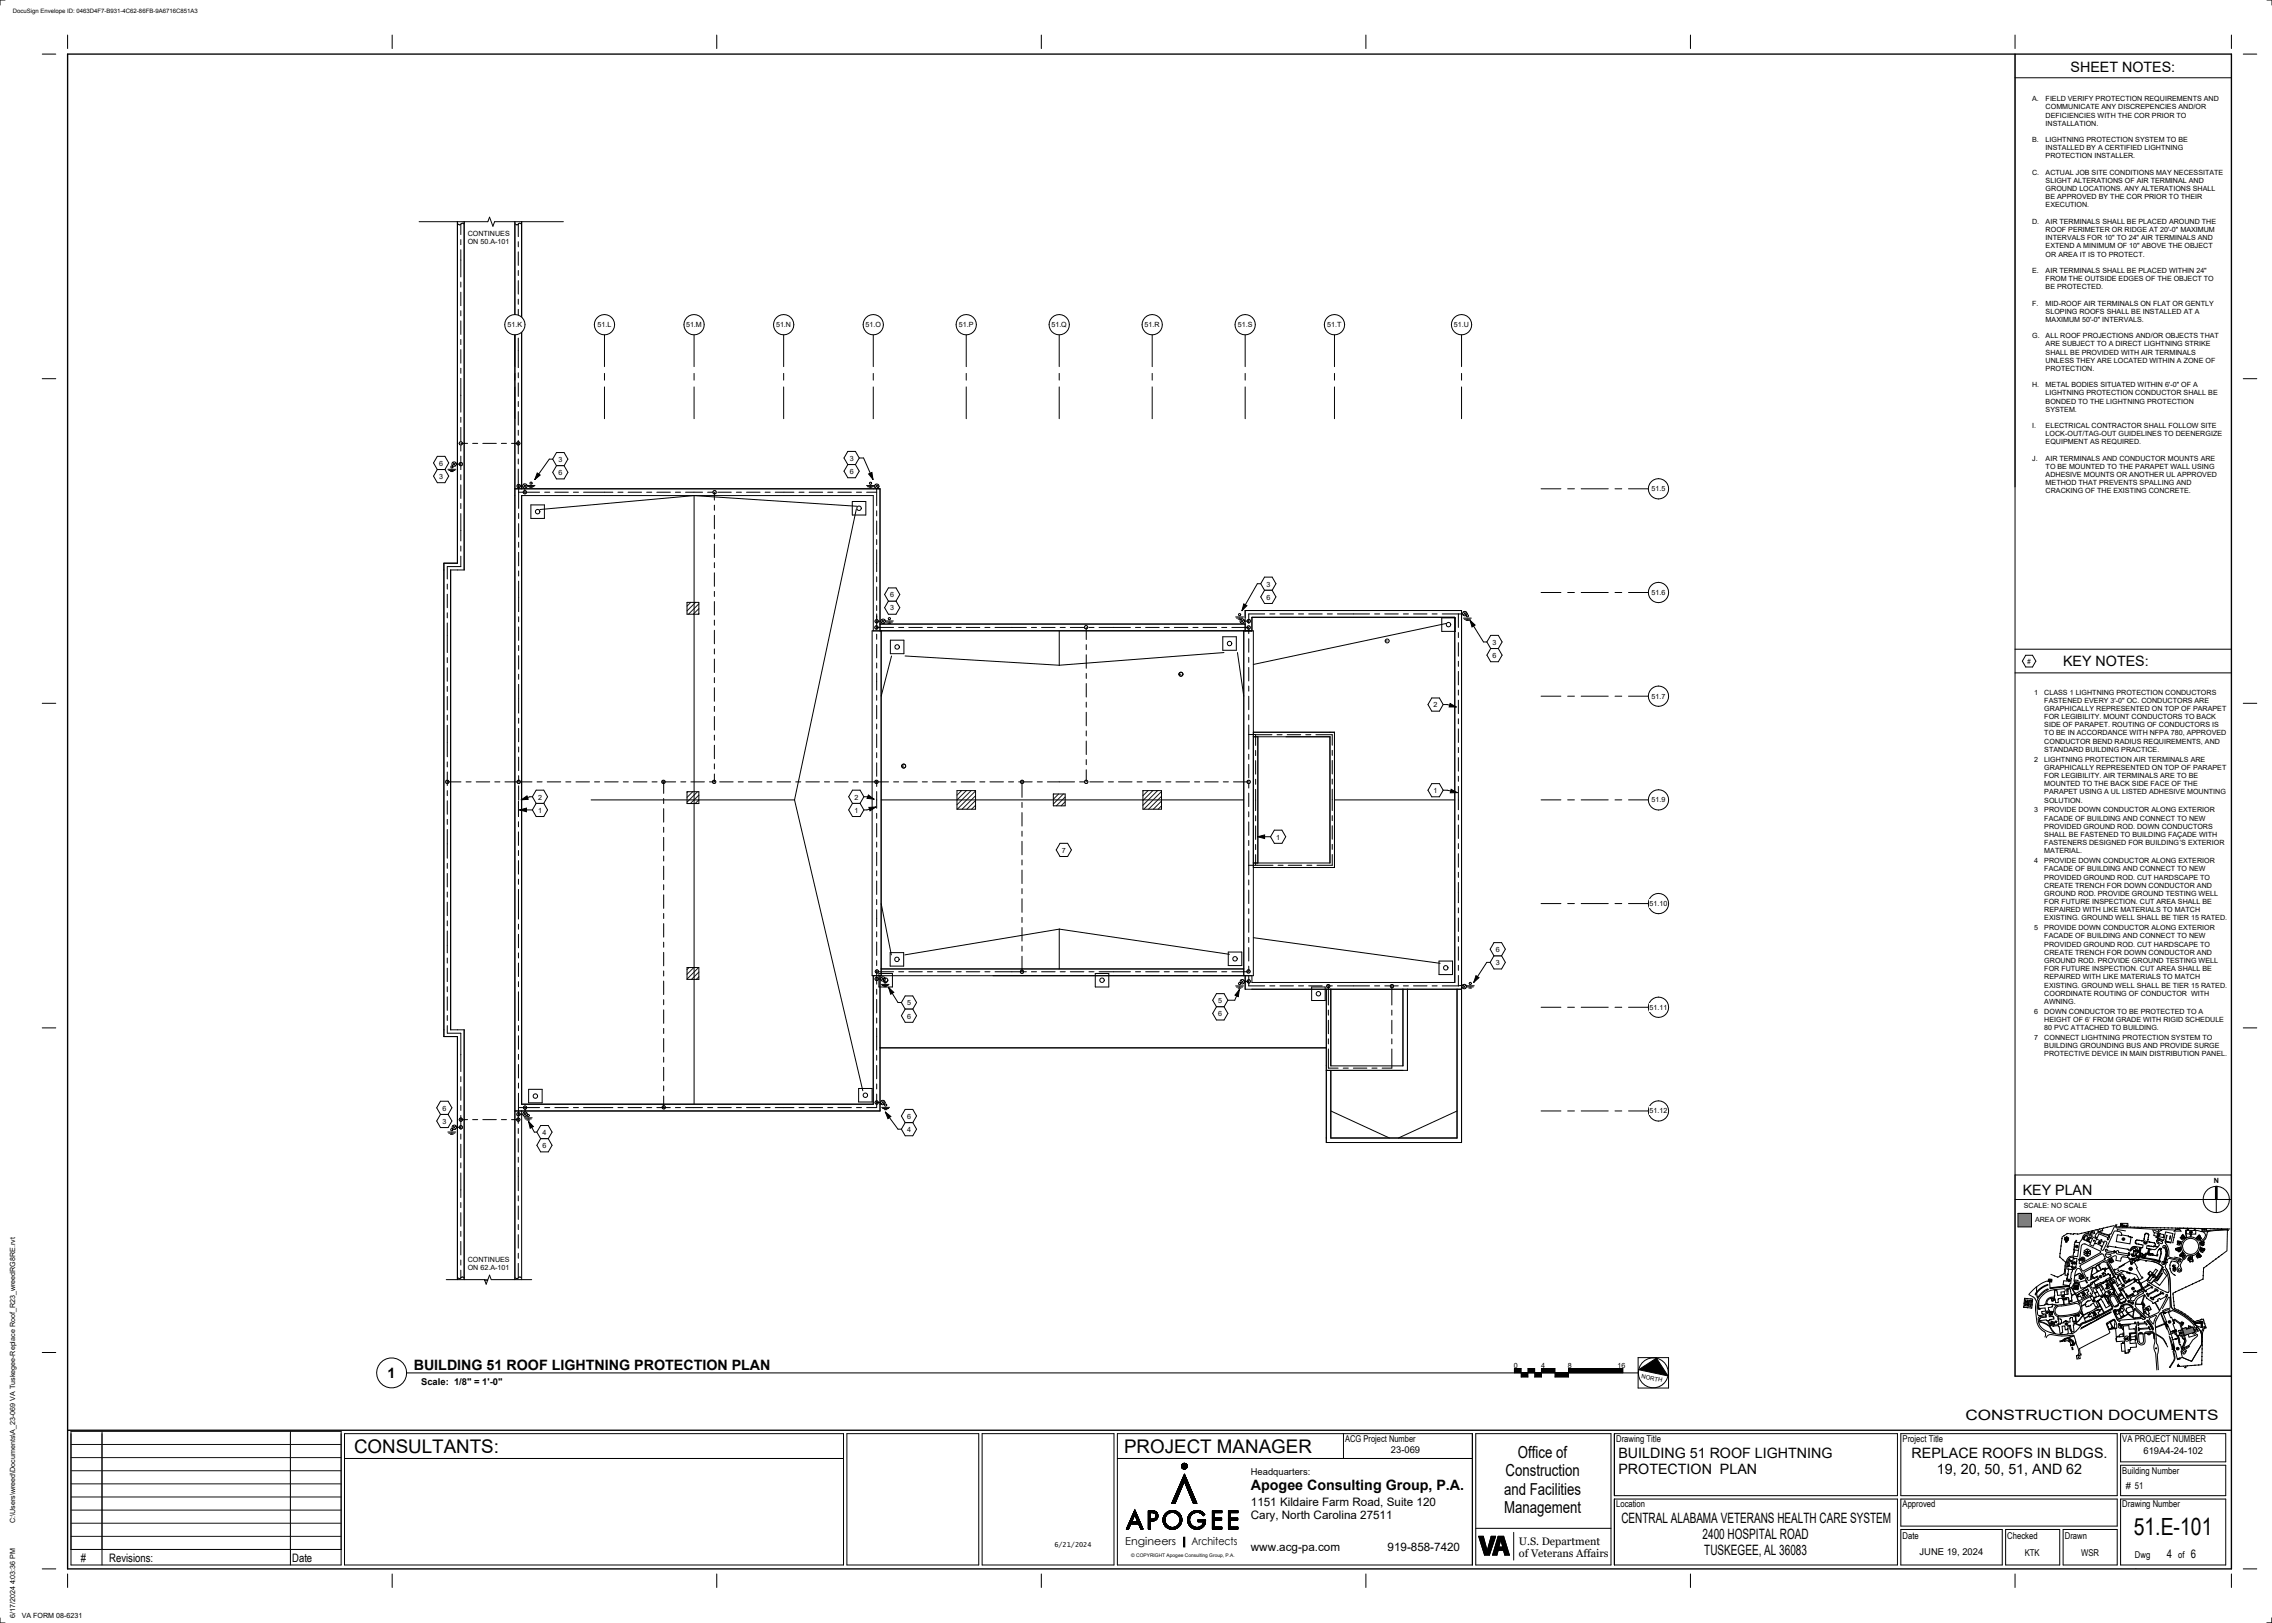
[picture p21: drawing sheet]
<svg xmlns="http://www.w3.org/2000/svg" width="1067mm" height="762mm" viewBox="0 0 1067 762" stroke-linecap="round" stroke-linejoin="round" font-family="sans-serif">
<defs><g id="words">
<text font-size="11.1" x="1002" y="721">51.E-101</text>
<g font-size="8.8">
<text x="166" y="682">CONSULTANTS:</text>
<text x="528" y="682">PROJECT MANAGER</text>
</g>
<g font-size="7.8">
<text x="713" y="684">Office of</text>
<text x="707" y="693">Construction</text>
<text x="706" y="702">and Facilities</text>
<text x="706" y="710">Management</text>
</g>
<g font-size="6.7">
<text x="972" y="34">SHEET NOTES:</text>
<text x="969" y="313">KEY NOTES:</text>
<text x="950" y="561">KEY PLAN</text>
<text x="182" y="647">1</text>
<text x="194" y="643">BUILDING 51 ROOF LIGHTNING PROTECTION PLAN</text>
<text x="923" y="667">CONSTRUCTION DOCUMENTS</text>
<text x="760" y="684">BUILDING 51 ROOF LIGHTNING</text>
<text x="898" y="684">REPLACE ROOFS IN BLDGS.</text>
<text x="760" y="692">PROTECTION PLAN</text>
<text x="909" y="692">19, 20, 50, 51, AND 62</text>
<text x="587" y="700">Apogee Consulting Group, P.A.</text>
<text x="761" y="715">CENTRAL ALABAMA VETERANS HEALTH CARE SYSTEM</text>
<text x="472" y="725" transform="rotate(-30 472 725)">CONSTRUCTION</text>
<text x="799" y="723">2400 HOSPITAL ROAD</text>
<text x="800" y="730">TUSKEGEE, AL 36083</text>
</g>
<g font-size="5.5">
<text x="587" y="707">1151 Kildaire Farm Road, Suite 120</text>
<text x="587" y="713">Cary, North Carolina 27511</text>
<text x="587" y="728">www.acg-pa.com</text>
<text x="652" y="728">919-858-7420</text>
<text x="1017" y="732">4</text>
<text x="1029" y="732">6</text>
<text x="38" y="733">#</text>
<text x="51" y="733">Revisions:</text>
<text x="137" y="733">Date</text>
</g>
<g font-size="5.1">
<text x="528" y="726">Engineers</text>
<text x="559" y="726">Architects</text>
<text x="713" y="725">U.S. Department</text>
<text x="713" y="731">of Veterans Affairs</text>
</g>
<g font-size="4.4">
<text x="198" y="650">Scale: 1/8&quot; = 1'-0&quot;</text>
<text x="632" y="677">ACG Project Number</text>
<text x="759" y="677">Drawing Title</text>
<text x="893" y="677">Project Title</text>
<text x="997" y="677">VA PROJECT NUMBER</text>
<text x="653" y="682">23-069</text>
<text x="1006" y="683">619A4-24-102</text>
<text x="587" y="692">Headquarters:</text>
<text x="997" y="692">Building Number</text>
<text x="998" y="699"># 51</text>
<text x="759" y="708">Location</text>
<text x="893" y="708">Approved</text>
<text x="997" y="708">Drawing Number</text>
<text x="893" y="722">Date</text>
<text x="943" y="722">Checked</text>
<text x="970" y="722">Drawn</text>
<text x="901" y="730">JUNE 19, 2024</text>
<text x="951" y="730">KTK</text>
<text x="977" y="730">WSR</text>
<text x="1002" y="732">Dwg</text>
<text x="1023" y="732">of</text>
<text x="1002" y="737">.</text>
</g>
<g font-size="3.4">
<text x="954" y="48">A.</text>
<text x="961" y="48">FIELD VERIFY PROTECTION REQUIREMENTS AND</text>
<text x="961" y="51">COMMUNICATE ANY DISCREPENCIES AND/OR</text>
<text x="961" y="55">DEFICIENCIES WITH THE COR PRIOR TO</text>
<text x="961" y="59">INSTALLATION.</text>
<text x="954" y="67">B.</text>
<text x="961" y="67">LIGHTNING PROTECTION SYSTEM TO BE</text>
<text x="961" y="71">INSTALLED BY A CERTIFIED LIGHTNING</text>
<text x="961" y="74">PROTECTION INSTALLER.</text>
<text x="954" y="82">C.</text>
<text x="961" y="82">ACTUAL JOB SITE CONDITIONS MAY NECESSITATE</text>
<text x="961" y="86">SLIGHT ALTERATIONS OF AIR TERMINAL AND</text>
<text x="961" y="90">GROUND LOCATIONS. ANY ALTERATIONS SHALL</text>
<text x="961" y="94">BE APPROVED BY THE COR PRIOR TO THEIR</text>
<text x="961" y="97">EXECUTION.</text>
<text x="954" y="105">D.</text>
<text x="961" y="105">AIR TERMINALS SHALL BE PLACED AROUND THE</text>
<text x="220" y="111">CONTINUES</text>
<text x="961" y="109">ROOF PERIMETER OR RIDGE AT 20'-0&quot; MAXIMUM</text>
<text x="961" y="113">INTERVALS FOR 10&quot; TO 24&quot; AIR TERMINALS AND</text>
<text x="220" y="114">ON 50.A-101</text>
<text x="961" y="117">EXTEND A MINIMUM OF 10&quot; ABOVE THE OBJECT</text>
<text x="961" y="120">OR AREA IT IS TO PROTECT.</text>
<text x="954" y="128">E.</text>
<text x="961" y="128">AIR TERMINALS SHALL BE PLACED WITHIN 24&quot;</text>
<text x="961" y="132">FROM THE OUTSIDE EDGES OF THE OBJECT TO</text>
<text x="961" y="136">BE PROTECTED.</text>
<text x="954" y="143">F.</text>
<text x="961" y="143">MID-ROOF AIR TERMINALS ON FLAT OR GENTLY</text>
<text x="961" y="147">SLOPING ROOFS SHALL BE INSTALLED AT A</text>
<text x="238" y="154">51.K</text>
<text x="281" y="154">51.L</text>
<text x="322" y="154">51.M</text>
<text x="364" y="154">51.N</text>
<text x="406" y="154">51.O</text>
<text x="450" y="154">51.P</text>
<text x="494" y="154">51.Q</text>
<text x="537" y="154">51.R</text>
<text x="581" y="154">51.S</text>
<text x="623" y="154">51.T</text>
<text x="683" y="154">51.U</text>
<text x="961" y="151">MAXIMUM 50'-0&quot; INTERVALS.</text>
<text x="954" y="159">G.</text>
<text x="961" y="159">ALL ROOF PROJECTIONS AND/OR OBJECTS THAT</text>
<text x="961" y="163">ARE SUBJECT TO A DIRECT LIGHTNING STRIKE</text>
<text x="961" y="166">SHALL BE PROVIDED WITH AIR TERMINALS</text>
<text x="961" y="170">UNLESS THEY ARE LOCATED WITHIN A ZONE OF</text>
<text x="961" y="174">PROTECTION.</text>
<text x="954" y="182">H.</text>
<text x="961" y="182">METAL BODIES SITUATED WITHIN 6'-0&quot; OF A</text>
<text x="961" y="186">LIGHTNING PROTECTION CONDUCTOR SHALL BE</text>
<text x="961" y="189">BONDED TO THE LIGHTNING PROTECTION</text>
<text x="961" y="193">SYSTEM.</text>
<text x="954" y="201">I.</text>
<text x="961" y="201">ELECTRICAL CONTRACTOR SHALL FOLLOW SITE</text>
<text x="961" y="205">LOCK-OUT/TAG-OUT GUIDELINES TO DEENERGIZE</text>
<text x="961" y="209">EQUIPMENT AS REQUIRED.</text>
<text x="206" y="219">6</text>
<text x="262" y="217">3</text>
<text x="399" y="216">3</text>
<text x="954" y="216">J.</text>
<text x="961" y="216">AIR TERMINALS AND CONDUCTOR MOUNTS ARE</text>
<text x="961" y="220">TO BE MOUNTED TO THE PARAPET WALL USING</text>
<text x="206" y="225">3</text>
<text x="262" y="223">6</text>
<text x="399" y="223">6</text>
<text x="961" y="224">ADHESIVE MOUNTS OR ANOTHER UL APPROVED</text>
<text x="961" y="228">METHOD THAT PREVENTS SPALLING AND</text>
<text x="775" y="231">51.5</text>
<text x="961" y="232">CRACKING OF THE EXISTING CONCRETE.</text>
<text x="595" y="275">3</text>
<text x="418" y="280">6</text>
<text x="595" y="282">6</text>
<text x="775" y="279">51.6</text>
<text x="418" y="287">3</text>
<text x="701" y="303">3</text>
<text x="701" y="309">6</text>
<text x="952" y="312">#</text>
<text x="775" y="328">51.7</text>
<text x="955" y="326">1</text>
<text x="960" y="326">CLASS 1 LIGHTNING PROTECTION CONDUCTORS</text>
<text x="960" y="330">FASTENED EVERY 3'-0&quot; OC. CONDUCTORS ARE</text>
<text x="673" y="332">2</text>
<text x="960" y="334">GRAPHICALLY REPRESENTED ON TOP OF PARAPET</text>
<text x="960" y="338">FOR LEGIBILITY. MOUNT CONDUCTORS TO BACK</text>
<text x="960" y="341">SIDE OF PARAPET. ROUTING OF CONDUCTORS IS</text>
<text x="960" y="345">TO BE IN ACCORDANCE WITH NFPA 780, APPROVED</text>
<text x="960" y="349">CONDUCTOR BEND RADIUS REQUIREMENTS, AND</text>
<text x="960" y="353">STANDARD BUILDING PRACTICE.</text>
<text x="955" y="358">2</text>
<text x="960" y="358">LIGHTNING PROTECTION AIR TERMINALS ARE</text>
<text x="960" y="361">GRAPHICALLY REPRESENTED ON TOP OF PARAPET</text>
<text x="960" y="365">FOR LEGIBILITY. AIR TERMINALS ARE TO BE</text>
<text x="960" y="369">MOUNTED TO THE BACK SIDE FACE OF THE</text>
<text x="253" y="375">2</text>
<text x="401" y="375">2</text>
<text x="673" y="372">1</text>
<text x="775" y="377">51.9</text>
<text x="960" y="373">PARAPET USING A UL LISTED ADHESIVE MOUNTING</text>
<text x="960" y="377">SOLUTION.</text>
<text x="253" y="382">1</text>
<text x="401" y="382">1</text>
<text x="955" y="381">3</text>
<text x="960" y="381">PROVIDE DOWN CONDUCTOR ALONG EXTERIOR</text>
<text x="960" y="385">FACADE OF BUILDING AND CONNECT TO NEW</text>
<text x="960" y="389">PROVIDED GROUND ROD. DOWN CONDUCTORS</text>
<text x="599" y="394">1</text>
<text x="960" y="393">SHALL BE FASTENED TO BUILDING FAÇADE WITH</text>
<text x="499" y="400">7</text>
<text x="960" y="397">FASTENERS DESIGNED FOR BUILDING’S EXTERIOR</text>
<text x="960" y="401">MATERIAL.</text>
<text x="955" y="405">4</text>
<text x="960" y="405">PROVIDE DOWN CONDUCTOR ALONG EXTERIOR</text>
<text x="960" y="409">FACADE OF BUILDING AND CONNECT TO NEW</text>
<text x="960" y="413">PROVIDED GROUND ROD. CUT HARDSCAPE TO</text>
<text x="960" y="417">CREATE TRENCH FOR DOWN CONDUCTOR AND</text>
<text x="775" y="425">51.10</text>
<text x="960" y="421">GROUND ROD. PROVIDE GROUND TESTING WELL</text>
<text x="960" y="424">FOR FUTURE INSPECTION. CUT AREA SHALL BE</text>
<text x="960" y="428">REPAIRED WITH LIKE MATERIALS TO MATCH</text>
<text x="955" y="437">5</text>
<text x="960" y="432">EXISTING. GROUND WELL SHALL BE TIER 15 RATED.</text>
<text x="960" y="437">PROVIDE DOWN CONDUCTOR ALONG EXTERIOR</text>
<text x="960" y="441">FACADE OF BUILDING AND CONNECT TO NEW</text>
<text x="702" y="447">6</text>
<text x="960" y="444">PROVIDED GROUND ROD. CUT HARDSCAPE TO</text>
<text x="960" y="448">CREATE TRENCH FOR DOWN CONDUCTOR AND</text>
<text x="702" y="453">3</text>
<text x="960" y="452">GROUND ROD. PROVIDE GROUND TESTING WELL</text>
<text x="960" y="456">FOR FUTURE INSPECTION. CUT AREA SHALL BE</text>
<text x="960" y="460">REPAIRED WITH LIKE MATERIALS TO MATCH</text>
<text x="960" y="464">EXISTING. GROUND WELL SHALL BE TIER 15 RATED.</text>
<text x="960" y="467">COORDINATE ROUTING OF CONDUCTOR WITH</text>
<text x="426" y="472">5</text>
<text x="572" y="471">5</text>
<text x="960" y="471">AWNING.</text>
<text x="426" y="478">6</text>
<text x="572" y="477">6</text>
<text x="775" y="474">51.11</text>
<text x="955" y="476">6</text>
<text x="960" y="476">DOWN CONDUCTOR TO BE PROTECTED TO A</text>
<text x="960" y="480">HEIGHT OF 6’ FROM GRADE WITH RIGID SCHEDULE</text>
<text x="960" y="484">80 PVC ATTACHED TO BUILDING.</text>
<text x="955" y="488">7</text>
<text x="960" y="488">CONNECT LIGHTNING PROTECTION SYSTEM TO</text>
<text x="960" y="492">BUILDING GROUNDING BUS AND PROVIDE SURGE</text>
<text x="960" y="496">PROTECTIVE DEVICE IN MAIN DISTRIBUTION PANEL.</text>
<text x="208" y="521">6</text>
<text x="208" y="528">3</text>
<text x="426" y="525">6</text>
<text x="775" y="523">51.12</text>
<text x="255" y="533">4</text>
<text x="426" y="531">4</text>
<text x="255" y="539">6</text>
<text x="1040" y="556">N</text>
<text x="950" y="567">SCALE: NO SCALE</text>
<text x="956" y="574">AREA OF WORK</text>
<text x="220" y="593">CONTINUES</text>
<text x="220" y="596">ON 62.A-101</text>
<text x="711" y="642">0</text>
<text x="724" y="642">4</text>
<text x="736" y="642">8</text>
<text x="760" y="642">16</text>
<text x="7" y="715" transform="rotate(-90 7 715)">C:\Users\wreed\Documents\A_23-069 VA Tuskegee-Replace Roof_R23_wreedRG8RE.rvt</text>
<text x="7" y="760" transform="rotate(-90 7 760)">6/17/2024 4:03:36 PM</text>
<text x="10" y="760">VA FORM 08-6231</text>
</g>
<text font-size="3.2" x="495" y="726">6/21/2024</text>
<g font-size="2.8">
<text x="6" y="6">DocuSign Envelope ID: 0463D4F7-B931-4C62-86FB-9A6716C851A3</text>
<text x="771" y="647" transform="rotate(12 771 647)">NORTH</text>
</g>
<text font-size="2.3" x="531" y="731">© COPYRIGHT Apogee Consulting Group, P.A.</text>
</g></defs>
<g fill="none" stroke="#191919" stroke-width=".47">
<path d="M324 283l-1 2M327 283l-4 4M328 284l-5 4M328 286l-2 2M328 288h.1M323 372h.1M325 372l-2 2M327 372l-4 5M328 373l-4 4M328 376l-2 1M451 371l-2 2M454 371l-5 5"/>
<path d="M456 371l-7 7M458 371l-9 9M458 374l-6 6M458 376l-4 4M458 378l-2 2M495 373h.1M497 373l-2 2M499 373l-4 4M500 374l-4 4M500 376l-2 2M537 371h.1M539 371l-2 3"/>
<path d="M541 371l-4 5M544 371l-7 7M545 372l-8 8M545 374l-6 6M545 376l-3 4M545 378l-1 2M324 454l-1 1M326 454l-3 3M328 454l-5 6M328 456l-3 4M328 459l-1 1"/>
</g>
<g fill="none" stroke="#000" stroke-width=".47">
<path d="M197 104h32l1-2 1 4 1-2h33M215 104v160h-7v223h7v114M215 105l1 1v-1M216 105v5M216 112v3M216 117v13M216 105h2M218 104v164h-6v215h6v118M242 104v497M242 105l1 1v-1M243 105v6M243 113v3"/>
<path d="M243 118v7M243 105h2M245 104v125M216 132v3M216 137v7M243 127v2M243 132v6M216 146v2M216 151v6M216 159v3M243 140v3M243 145v7"/>
<path d="M243 154v2M243 159v14M216 164v7M216 173v2M216 178v16M243 175v2M243 180v6M216 196v2M243 188v3M243 193v7M213 217l1 2M214 217l-2 2"/>
<path d="M214 218h2M216 201v6M216 209v3M216 214v7M216 208h4M222 208h2M227 208h6M235 208h3M240 208h3M243 202v2M243 207v6M243 215v3"/>
<path d="M210 220h4M211 221h3M212 221h1M216 223v2M216 228v6M216 236v3M242 229h171v67M243 220v8h2M244 228v11M244 231h9M246 227l1 2M246 229v2"/>
<path d="M247 228l-1 1M247 228h4M248 228h3M249 229h1M249 237h7v6h-7zM256 231h2M261 231h6M269 231h3M274 231h14M290 231h3M295 231h6M304 231h2"/>
<path d="M308 231h7M317 231h3M322 231h8M326 233l-72 6M326 233l76 5M326 233v285M332 231h3M335 231v4M335 237v3M337 231h6M346 231h2M351 231h6"/>
<path d="M359 231h3M364 231h9M375 231h3M380 231h6M389 231h2M393 231h7M400 235h7v7h-7zM402 239l-29 137M402 231h3M407 228h4M407 231h5M407 229h3"/>
<path d="M408 229h1M411 227l1 2M412 229v8M412 240v2M413 228l-2 1M216 241v13M216 256v3M244 241v2M244 246v6M244 255v2M244 259v7M335 242v6"/>
<path d="M335 251v2M335 255v7M412 245v6M412 253v3M412 258v10M210 274v3M210 279v6M216 261v5h-6v6M244 268v2M244 273v14M335 264v3M335 269v6"/>
<path d="M335 278v2M412 271v2M412 276v6M210 288v2M210 292v14M244 290v2M244 294v7M323 283h5v5h-5zM335 282v7M335 291v3M335 296v6M410 296h178v162h-178z"/>
<path d="M410 296v-63h-165v285h165v-60M412 284v3M412 288v7M412 298v2M412 292h2M412 295h8M413 293h172M414 296v162M414 291l1 2M415 291l-1 1M416 292h3M417 293h1"/>
<path d="M422 295h2M427 295h6M435 295h3M440 295h7M449 295h2M454 295h6M462 295h3M467 295h15M484 295h3M489 295h6M497 296v16M498 295h2"/>
<path d="M503 295h6M510 295v5M511 295h3M516 295h15M533 295h3M538 295h6M547 295h2M551 295h7M560 295h3M565 295h6M574 295h2M574 299h7v6h-7z"/>
<path d="M578 295h8M580 290h4M581 290h2M581 291h2M583 291l1 1M584 296v162M584 291l-2 1M584 292h2M585 296v-9h101v249h-63v-72M586 295v3M586 300v6M588 296v-6h95v171h-95v-3"/>
<path d="M594 288h-8v5M596 288h3M601 288h6M610 288h2M614 288h7M623 288h3M628 288h15M645 288h3M650 288h7M659 288h2M664 288h6M672 288h3"/>
<path d="M677 290h6v6h-6zM677 288h10M679 293l-90 19M685 288v7M685 297v2M687 290h4M687 287l1 2M688 291h2M689 287l-2 2M210 309v2M210 314v6M244 303v2"/>
<path d="M244 308v6M244 317v2M335 305v2M335 309v7M335 318v3M412 303v6M412 311v3M412 316v8M418 301h6v6h-6zM419 308l-5 19M425 308l72 4M510 303v2"/>
<path d="M510 307v7M510 316v3M554 317h.1M575 306l-78 6M581 306l3 21M586 309v2M586 313v7M651 301h.1M685 302v6M685 310v3M685 315v7M210 322v3"/>
<path d="M210 327v6M210 336v2M244 321v14M244 337v3M335 323v6M335 332v2M335 336v7M412 326v3M412 331v6M412 340v2M510 321v6M510 330v2"/>
<path d="M510 334v7M586 322v2M586 327v6M586 336v2M685 324v2M685 329v6M685 337v3M210 340v15M210 358v2M244 342v6M244 351v2M244 355v7"/>
<path d="M335 345v3M335 350v6M335 359v2M412 345v6M412 353v3M412 358v6M424 360h.1M510 343v3M510 348v6M510 357v2M586 340v12M586 354v3"/>
<path d="M586 359v6M586 345h4M588 346h36v59h-36M588 344h39v63h-39M590 352v3M590 357v6M591 346v59M597 345h-7v5M600 345h2M604 345h7M613 345h2M618 345h8v5"/>
<path d="M626 352v3M626 357v6M685 342v7M685 351v2M685 356v6M210 362v7M210 371v3M210 376v6M210 367h6M219 367h2M224 367h6M232 367h3"/>
<path d="M237 367h13M243 376v7M244 364v3M244 369v7M252 367h3M257 367h6M266 367h2M270 367h7M278 376h95M279 367h3M284 367h6M293 367h2"/>
<path d="M297 367h7M306 367h3M311 367h6M312 367v6M312 375v2M312 380v6M320 367h2M323 372h5v5h-5zM324 367h7M333 367h3M335 363v4M338 367h6"/>
<path d="M347 367h2M351 367h7M360 367h3M365 367h6M373 376l32 136M374 367h2M378 367h7M387 367h2M392 367h6M401 367h2M405 367h12M412 367v2"/>
<path d="M412 372v7M414 376h170M420 367h2M424 367h7M433 367h2M438 367h6M447 367h2M449 371h9v9h-9zM451 367h7M460 367h2M465 367h6M474 367h2"/>
<path d="M478 367h7M480 367v7M480 377v2M487 367h2M492 367h13M495 373h5v5h-5zM507 367h2M510 361v6M512 367h6M520 367h3M525 367h7M534 367h2"/>
<path d="M537 371h8v9h-8zM539 367h6M547 367h3M552 367h7M561 367h2M566 367h6M574 367h3M579 367h7M586 368v2M586 372v7M590 366v2M590 371v10"/>
<path d="M626 366v2M626 371v10M627 376h56M685 364v3M685 369v11M210 385v2M210 389v14M243 386v2M243 391v6M243 399v3M312 388v3M312 393v7"/>
<path d="M412 382v2M412 387v6M412 395v3M480 382v6M480 390v3M480 395v6M586 381v2M586 386v6M586 395v2M586 399v12M590 383v2M590 388v6"/>
<path d="M590 397v2M626 383v2M626 388v6M626 396v3M685 383v2M685 387v7M685 396v2M210 405v3M210 410v6M210 419v2M243 404v6M243 413v2"/>
<path d="M243 418v14M312 402v2M312 407v6M312 415v3M412 400v6M412 409v2M412 414v6M480 404v2M480 408v7M480 417v3M586 413v3M586 418v6"/>
<path d="M586 406h12M590 401v5M600 406h2M605 406h6M614 406h2M626 401v5h-8M685 401v6M685 410v2M685 414v10M210 424v6M210 432v3M210 437v10"/>
<path d="M243 434v2M243 439v6M312 420v6M312 429v2M312 434v6M412 422v3M412 427v8M412 437v3M414 424l5 24M480 422v6M480 431v2M480 435v7"/>
<path d="M497 436v19M497 436l-72 12M497 436l80 12M586 427v2M586 431v7M685 426v3M685 431v6M685 440v2M210 450v2M210 455v6M243 447v3M243 452v7"/>
<path d="M312 442v3M312 447v6M312 456v2M323 454h5v6h-5zM412 442v7M412 451v2M412 456v6M412 460h2M412 456h8M413 457h6v6h-6zM413 458v64h-171M414 455h170"/>
<path d="M414 459l1 1M415 459l-1 1M418 447h6v7h-6zM422 456h2M427 456h6M435 456h3M440 456h7M449 456h2M454 456h6M462 456h3M467 456h15M480 444v3"/>
<path d="M480 449v7M484 456h3M489 456h6M498 456h2M503 456h6M511 456h3M514 457h7v6h-7zM516 456h15M533 456h3M538 456h6M547 456h2M551 456h7"/>
<path d="M560 456h3M565 456h6M574 456h2M577 447h6v6h-6zM578 456h8M585 458v6h101M586 458v5h8M586 440v2M586 445v6M586 454v2M589 440l87 12M676 451h6v7h-6z"/>
<path d="M685 444v7M685 453v3M685 458v5M210 463v3M210 468v6M210 477v2M243 461v2M243 466v13M312 461v6M312 469v3M312 474v6M412 464v3"/>
<path d="M412 469v7M412 478v2M414 462h3M414 463h3M415 463h1M580 463h4M581 463h2M581 464h2M583 460l1 2M584 460l-2 2M584 461h2M596 463h3"/>
<path d="M601 463h6M610 463h2M614 463h7M616 463h6v7h-6zM623 463h3M624 463v9M624 474v3M624 479v6M625 464v36h34v-36M628 463h15M645 463h3M650 463h7"/>
<path d="M654 463v9M654 474v3M654 479v6M659 463h2M661 464v39h-38M664 463h6M672 463h3M677 463h8M684 464v70h-59v-31M687 463h-2M687 462l1 2M688 463l-1 1"/>
<path d="M689 463h3M690 464h1M210 482v3h6v18M243 482v2M243 486v7M243 495v2M243 500v6M312 483v2M312 488v6M312 496v3M412 483v10M412 495v3"/>
<path d="M413 492h210M624 488v2M624 492v9h4M654 488v2M654 492v9h-5M216 505v3M216 510v7M216 519v2M243 509v2M243 513v14M248 511h7v7h-7zM312 501v6"/>
<path d="M312 510v2M312 515v5M403 511h7v6h-7zM412 500v7M412 509v2M412 514v6h-5M412 518h1M414 517l1 1M414 520h4M415 517l-1 1M631 501h2M635 501h7"/>
<path d="M644 501h3M210 531h4M211 532h3M211 533h2M213 528l1 2M214 529l-2 1M214 529h2M216 524v6M216 532v3M216 537v7M216 526h4M222 526h2"/>
<path d="M227 526h6M235 526h3M240 526h3M243 530v2M243 535v6M243 523h2M244 520h9M245 522v79M246 522l1 2M246 525h4M247 520v2M247 525h2"/>
<path d="M247 526h2M247 522l-1 2M256 520h2M261 520h6M269 520h3M274 520h14M290 520h3M295 520h6M304 520h2M308 520h7M317 520h3M322 520h8"/>
<path d="M332 520h3M337 520h6M346 520h2M351 520h6M359 520h3M364 520h9M375 520h3M380 520h6M389 520h2M393 520h7M402 520h3M414 520h3"/>
<path d="M415 521h1M625 522l27 12M684 522l-27 12M216 546v2M216 551v11M243 543v3M243 548v11M216 565v2M216 569v7M216 578v2M243 561v3M243 566v7"/>
<path d="M243 575v2M243 580v6M215 600h1M216 583v6M216 592v2M216 596v4M216 600h2M242 600h1M243 588v3M243 593v7M243 600h2M210 601h17l1 2 2-4 1 2h19"/>
<path d="M228 601h1"/>
<circle cx="212" cy="219" r=".5"/>
<circle cx="213" cy="218" r="1.1"/>
<circle cx="216" cy="208" r=".8"/>
<circle cx="216" cy="218" r=".8"/>
<circle cx="243" cy="208" r=".8"/>
<circle cx="244" cy="228" r=".8"/>
<circle cx="246" cy="228" r="1.1"/>
<circle cx="246" cy="231" r=".8"/>
<circle cx="249" cy="227" r=".5"/>
<circle cx="336" cy="231" r=".8"/>
<circle cx="403" cy="239" r="1.1"/>
<circle cx="409" cy="227" r=".5"/>
<circle cx="412" cy="228" r="1.1"/>
<circle cx="252" cy="240" r="1.1"/>
<circle cx="412" cy="295" r=".8"/>
<circle cx="412" cy="292" r=".8"/>
<circle cx="415" cy="292" r="1.1"/>
<circle cx="418" cy="290" r=".5"/>
<circle cx="510" cy="294" r=".8"/>
<circle cx="582" cy="289" r=".5"/>
<circle cx="583" cy="292" r="1.1"/>
<circle cx="586" cy="295" r=".8"/>
<circle cx="586" cy="292" r=".8"/>
<circle cx="680" cy="293" r="1.1"/>
<circle cx="688" cy="288" r="1.1"/>
<circle cx="689" cy="289" r=".5"/>
<circle cx="421" cy="304" r="1.1"/>
<circle cx="554" cy="317" r=".9"/>
<circle cx="577" cy="302" r="1.1"/>
<circle cx="651" cy="301" r=".9"/>
<circle cx="424" cy="360" r=".9"/>
<circle cx="210" cy="367" r=".8"/>
<circle cx="244" cy="367" r=".8"/>
<circle cx="312" cy="367" r=".8"/>
<circle cx="335" cy="367" r=".8"/>
<circle cx="412" cy="367" r=".8"/>
<circle cx="480" cy="367" r=".8"/>
<circle cx="510" cy="367" r=".8"/>
<circle cx="586" cy="367" r=".8"/>
<circle cx="412" cy="460" r=".8"/>
<circle cx="412" cy="456" r=".8"/>
<circle cx="415" cy="460" r="1.1"/>
<circle cx="421" cy="450" r="1.1"/>
<circle cx="480" cy="456" r=".8"/>
<circle cx="580" cy="450" r="1.1"/>
<circle cx="586" cy="456" r=".8"/>
<circle cx="679" cy="454" r="1.1"/>
<circle cx="416" cy="461" r=".5"/>
<circle cx="416" cy="460" r="1.1"/>
<circle cx="517" cy="460" r="1.1"/>
<circle cx="582" cy="462" r=".5"/>
<circle cx="583" cy="461" r="1.1"/>
<circle cx="586" cy="461" r=".8"/>
<circle cx="619" cy="467" r="1.1"/>
<circle cx="624" cy="463" r=".8"/>
<circle cx="654" cy="463" r=".8"/>
<circle cx="688" cy="463" r="1.1"/>
<circle cx="690" cy="462" r=".5"/>
<circle cx="251" cy="515" r="1.1"/>
<circle cx="312" cy="520" r=".8"/>
<circle cx="406" cy="514" r="1.1"/>
<circle cx="412" cy="518" r=".8"/>
<circle cx="415" cy="518" r="1.1"/>
<circle cx="416" cy="519" r=".5"/>
<circle cx="212" cy="530" r=".5"/>
<circle cx="213" cy="529" r="1.1"/>
<circle cx="216" cy="526" r=".8"/>
<circle cx="216" cy="529" r=".8"/>
<circle cx="243" cy="526" r=".8"/>
<circle cx="243" cy="523" r=".8"/>
<circle cx="247" cy="520" r=".8"/>
<circle cx="247" cy="523" r="1.1"/>
<circle cx="248" cy="524" r=".5"/>
</g>
<circle cx="242" cy="152" r="5" fill="#fff"/>
<circle cx="242" cy="152" r="5" fill="none" stroke="#000" stroke-width=".47"/>
<path d="M238 151h7v3h-7z" fill="#fff"/>
<path d="M242 157v15M242 175v3M242 182v15" fill="none" stroke="#000" stroke-width=".47"/>
<circle cx="779" cy="229" r="5" fill="#fff"/>
<circle cx="779" cy="229" r="5" fill="none" stroke="#000" stroke-width=".47"/>
<path d="M775 228h7v3h-7z" fill="#fff"/>
<path d="M724 229h9M736 229h3M742 229h13M758 229h3M765 229h9" fill="none" stroke="#000" stroke-width=".47"/>
<circle cx="284" cy="152" r="5" fill="#fff"/>
<circle cx="284" cy="152" r="5" fill="none" stroke="#000" stroke-width=".47"/>
<path d="M281 151h6v3h-6z" fill="#fff"/>
<path d="M284 157v15M284 175v3M284 182v15" fill="none" stroke="#000" stroke-width=".47"/>
<circle cx="326" cy="152" r="5" fill="#fff"/>
<circle cx="326" cy="152" r="5" fill="none" stroke="#000" stroke-width=".47"/>
<path d="M322 151h8v3h-8z" fill="#fff"/>
<path d="M326 157v15M326 175v3M326 182v15" fill="none" stroke="#000" stroke-width=".47"/>
<circle cx="368" cy="152" r="5" fill="#fff"/>
<circle cx="368" cy="152" r="5" fill="none" stroke="#000" stroke-width=".47"/>
<path d="M364 151h7v3h-7z" fill="#fff"/>
<path d="M368 157v15M368 175v3M368 182v15" fill="none" stroke="#000" stroke-width=".47"/>
<circle cx="410" cy="152" r="5" fill="#fff"/>
<circle cx="410" cy="152" r="5" fill="none" stroke="#000" stroke-width=".47"/>
<path d="M406 151h8v3h-8z" fill="#fff"/>
<path d="M410 157v15M410 175v3M410 182v15" fill="none" stroke="#000" stroke-width=".47"/>
<circle cx="454" cy="152" r="5" fill="#fff"/>
<circle cx="454" cy="152" r="5" fill="none" stroke="#000" stroke-width=".47"/>
<path d="M450 151h7v3h-7z" fill="#fff"/>
<path d="M454 157v15M454 175v3M454 182v15" fill="none" stroke="#000" stroke-width=".47"/>
<circle cx="497" cy="152" r="5" fill="#fff"/>
<circle cx="497" cy="152" r="5" fill="none" stroke="#000" stroke-width=".47"/>
<path d="M494 151h7v3h-7z" fill="#fff"/>
<path d="M497 157v15M497 175v3M497 182v15" fill="none" stroke="#000" stroke-width=".47"/>
<circle cx="541" cy="152" r="5" fill="#fff"/>
<circle cx="541" cy="152" r="5" fill="none" stroke="#000" stroke-width=".47"/>
<path d="M537 151h8v3h-8z" fill="#fff"/>
<path d="M541 157v15M541 175v3M541 182v15" fill="none" stroke="#000" stroke-width=".47"/>
<circle cx="585" cy="152" r="5" fill="#fff"/>
<circle cx="585" cy="152" r="5" fill="none" stroke="#000" stroke-width=".47"/>
<path d="M581 151h7v3h-7z" fill="#fff"/>
<path d="M585 157v15M585 175v3M585 182v15" fill="none" stroke="#000" stroke-width=".47"/>
<circle cx="627" cy="152" r="5" fill="#fff"/>
<circle cx="627" cy="152" r="5" fill="none" stroke="#000" stroke-width=".47"/>
<path d="M623 151h7v3h-7z" fill="#fff"/>
<path d="M627 157v15M627 175v3M627 182v15" fill="none" stroke="#000" stroke-width=".47"/>
<circle cx="686" cy="152" r="5" fill="#fff"/>
<circle cx="686" cy="152" r="5" fill="none" stroke="#000" stroke-width=".47"/>
<path d="M683 151h7v3h-7z" fill="#fff"/>
<path d="M686 157v15M686 175v3M686 182v15" fill="none" stroke="#000" stroke-width=".47"/>
<circle cx="779" cy="278" r="5" fill="#fff"/>
<circle cx="779" cy="278" r="5" fill="none" stroke="#000" stroke-width=".47"/>
<path d="M775 276h7v4h-7z" fill="#fff"/>
<path d="M724 278h9M736 278h3M742 278h13M758 278h3M765 278h9" fill="none" stroke="#000" stroke-width=".47"/>
<circle cx="779" cy="327" r="5" fill="#fff"/>
<circle cx="779" cy="327" r="5" fill="none" stroke="#000" stroke-width=".47"/>
<path d="M775 325h7v4h-7z" fill="#fff"/>
<path d="M724 327h9M736 327h3M742 327h13M758 327h3M765 327h9" fill="none" stroke="#000" stroke-width=".47"/>
<circle cx="779" cy="376" r="5" fill="#fff"/>
<circle cx="779" cy="376" r="5" fill="none" stroke="#000" stroke-width=".47"/>
<path d="M775 374h7v3h-7z" fill="#fff"/>
<path d="M724 376h9M736 376h3M742 376h13M758 376h3M765 376h9" fill="none" stroke="#000" stroke-width=".47"/>
<circle cx="779" cy="424" r="5" fill="#fff"/>
<circle cx="779" cy="424" r="5" fill="none" stroke="#000" stroke-width=".47"/>
<path d="M775 422h8v4h-8z" fill="#fff"/>
<path d="M724 424h9M736 424h3M742 424h13M758 424h3M765 424h9" fill="none" stroke="#000" stroke-width=".47"/>
<circle cx="779" cy="473" r="5" fill="#fff"/>
<circle cx="779" cy="473" r="5" fill="none" stroke="#000" stroke-width=".47"/>
<path d="M775 471h8v4h-8z" fill="#fff"/>
<path d="M724 473h9M736 473h3M742 473h13M758 473h3M765 473h9" fill="none" stroke="#000" stroke-width=".47"/>
<circle cx="779" cy="522" r="5" fill="#fff"/>
<circle cx="779" cy="522" r="5" fill="none" stroke="#000" stroke-width=".47"/>
<path d="M775 520h8v4h-8z" fill="#fff"/>
<path d="M244 380l3-1v2zM244 380h6M724 522h9M736 522h3M742 522h13M758 522h3M765 522h9" fill="none" stroke="#000" stroke-width=".47"/>
<path d="M244 380l3-1v2z" fill="#000"/>
<path d="M252 377h3l2 3-2 3h-3l-2-3z" fill="#fff"/>
<path d="M252 377h3l2 3-2 3h-3l-2-3z" fill="none" stroke="#000" stroke-width=".47"/>
<path d="M253 378h1v4h-1z" fill="#fff"/>
<path d="M408 379h3l-2 2z" fill="#000"/>
<path d="M408 379h3l-2 2zM411 379l-5 1" fill="none" stroke="#000" stroke-width=".47"/>
<path d="M400 377h4l2 3-2 3h-4l-2-3z" fill="#fff"/>
<path d="M400 377h4l2 3-2 3h-4l-2-3z" fill="none" stroke="#000" stroke-width=".47"/>
<path d="M401 378h2v4h-2z" fill="#fff"/>
<path d="M591 393l3-1v2z" fill="#000"/>
<path d="M591 393l3-1v2zM591 393h6" fill="none" stroke="#000" stroke-width=".47"/>
<path d="M598 390h4l2 3-2 3h-4l-1-3z" fill="#fff"/>
<path d="M598 390h4l2 3-2 3h-4l-1-3z" fill="none" stroke="#000" stroke-width=".47"/>
<path d="M599 391h2v4h-2z" fill="#fff"/>
<path d="M681 371l3 1h-3z" fill="#000"/>
<path d="M678 371l6 1M681 371l3 1h-3z" fill="none" stroke="#000" stroke-width=".47"/>
<path d="M672 368h4l2 3-2 3h-4l-2-3z" fill="#fff"/>
<path d="M672 368h4l2 3-2 3h-4l-2-3z" fill="none" stroke="#000" stroke-width=".47"/>
<path d="M673 369h2v4h-2z" fill="#fff"/>
<path d="M690 291l3 2-2 1z" fill="#000"/>
<path d="M690 291l3 2-2 1zM690 291l7 10h1" fill="none" stroke="#000" stroke-width=".47"/>
<path d="M700 298h4l1 3-1 3h-4l-2-3z" fill="#fff"/>
<path d="M700 298h4l1 3-1 3h-4l-2-3z" fill="none" stroke="#000" stroke-width=".47"/>
<path d="M701 300h2v3h-2z" fill="#fff"/>
<path d="M584 284h1l-2 3z" fill="#000"/>
<path d="M592 274h-2l-7 13M584 284h1l-2 3z" fill="none" stroke="#000" stroke-width=".47"/>
<path d="M594 271h3l2 3-2 3h-3l-2-3z" fill="#fff"/>
<path d="M594 271h3l2 3-2 3h-3l-2-3z" fill="none" stroke="#000" stroke-width=".47"/>
<path d="M595 272h1v4h-1z" fill="#fff"/>
<path d="M693 458l1 1-2 2z" fill="#000"/>
<path d="M693 458l1 1-2 2zM700 452h-2l-6 9" fill="none" stroke="#000" stroke-width=".47"/>
<path d="M701 449h4l2 3-2 3h-4l-1-3z" fill="#fff"/>
<path d="M701 449h4l2 3-2 3h-4l-1-3z" fill="none" stroke="#000" stroke-width=".47"/>
<path d="M702 450h2v4h-2z" fill="#fff"/>
<path d="M582 465l-1 3-1-1z" fill="#000"/>
<path d="M582 465l-1 3-1-1zM582 465l-2 5h-3" fill="none" stroke="#000" stroke-width=".47"/>
<path d="M571 467h4l2 3-2 3h-4l-2-3z" fill="#fff"/>
<path d="M571 467h4l2 3-2 3h-4l-2-3z" fill="none" stroke="#000" stroke-width=".47"/>
<path d="M572 468h2v4h-2z" fill="#fff"/>
<path d="M417 464l3 2-2 1z" fill="#000"/>
<path d="M417 464l3 2-2 1zM417 464l5 7h1" fill="none" stroke="#000" stroke-width=".47"/>
<path d="M425 468h4l1 3-1 3h-4l-2-3z" fill="#fff"/>
<path d="M425 468h4l1 3-1 3h-4l-2-3z" fill="none" stroke="#000" stroke-width=".47"/>
<path d="M426 469h2v4h-2z" fill="#fff"/>
<path d="M416 522l2 2-1 1z" fill="#000"/>
<path d="M416 522l2 2-1 1zM416 522l6 8h1" fill="none" stroke="#000" stroke-width=".47"/>
<path d="M425 527h4l1 3-1 3h-4l-2-3z" fill="#fff"/>
<path d="M425 527h4l1 3-1 3h-4l-2-3z" fill="none" stroke="#000" stroke-width=".47"/>
<path d="M426 528h2v4h-2z" fill="#fff"/>
<path d="M248 527l2 2-1 1z" fill="#000"/>
<path d="M248 527l2 2-1 1zM248 527l3 5h1" fill="none" stroke="#000" stroke-width=".47"/>
<path d="M254 528h3l2 4-2 3h-3l-2-3z" fill="#fff"/>
<path d="M254 528h3l2 4-2 3h-3l-2-3z" fill="none" stroke="#000" stroke-width=".47"/>
<path d="M255 530h2v4h-2z" fill="#fff"/>
<path d="M252 222l2 1-3 2z" fill="#000"/>
<path d="M260 216h-2l-7 9M252 222l2 1-3 2z" fill="none" stroke="#000" stroke-width=".47"/>
<path d="M261 212h4l2 4-2 3h-4l-1-3z" fill="#fff"/>
<path d="M261 212h4l2 4-2 3h-4l-1-3z" fill="none" stroke="#000" stroke-width=".47"/>
<path d="M262 214h2v4h-2z" fill="#fff"/>
<path d="M408 223l1-1 1 3z" fill="#000"/>
<path d="M403 215h2l5 10M408 223l1-1 1 3z" fill="none" stroke="#000" stroke-width=".47"/>
<path d="M398 212h4l1 3-1 3h-4l-2-3z" fill="#fff"/>
<path d="M398 212h4l1 3-1 3h-4l-2-3z" fill="none" stroke="#000" stroke-width=".47"/>
<g fill="#fff">
<path d="M399 213h2v4h-2z"/>
<path d="M417 282h4l1 3-1 3h-4l-2-3z"/>
</g>
<path d="M417 282h4l1 3-1 3h-4l-2-3z" fill="none" stroke="#000" stroke-width=".47"/>
<g fill="#fff">
<path d="M418 284h2v3h-2z"/>
<path d="M205 220h4l2 4-2 3h-4l-1-3z"/>
</g>
<path d="M205 220h4l2 4-2 3h-4l-1-3z" fill="none" stroke="#000" stroke-width=".47"/>
<g fill="#fff">
<path d="M206 222h2v4h-2z"/>
<path d="M207 523h3l2 3-2 3h-3l-2-3z"/>
</g>
<path d="M207 523h3l2 3-2 3h-3l-2-3z" fill="none" stroke="#000" stroke-width=".47"/>
<g fill="#fff">
<path d="M208 525h2v3h-2z"/>
<path d="M701 443h4l2 3-2 3h-4l-1-3z"/>
</g>
<path d="M701 443h4l2 3-2 3h-4l-1-3z" fill="none" stroke="#000" stroke-width=".47"/>
<g fill="#fff">
<path d="M702 444h2v4h-2z"/>
<path d="M700 304h4l1 4-1 3h-4l-2-3z"/>
</g>
<path d="M700 304h4l1 4-1 3h-4l-2-3z" fill="none" stroke="#000" stroke-width=".47"/>
<g fill="#fff">
<path d="M701 306h2v4h-2z"/>
<path d="M594 277h3l2 3-2 3h-3l-2-3z"/>
</g>
<path d="M594 277h3l2 3-2 3h-3l-2-3z" fill="none" stroke="#000" stroke-width=".47"/>
<g fill="#fff">
<path d="M595 278h1v4h-1z"/>
<path d="M417 276h4l1 3-1 3h-4l-2-3z"/>
</g>
<path d="M417 276h4l1 3-1 3h-4l-2-3z" fill="none" stroke="#000" stroke-width=".47"/>
<g fill="#fff">
<path d="M418 277h2v4h-2z"/>
<path d="M398 218h4l1 3-1 3h-4l-2-3z"/>
</g>
<path d="M398 218h4l1 3-1 3h-4l-2-3z" fill="none" stroke="#000" stroke-width=".47"/>
<g fill="#fff">
<path d="M399 219h2v4h-2z"/>
<path d="M261 219h4l2 3-2 3h-4l-1-3z"/>
</g>
<path d="M261 219h4l2 3-2 3h-4l-1-3z" fill="none" stroke="#000" stroke-width=".47"/>
<g fill="#fff">
<path d="M262 220h2v4h-2z"/>
<path d="M205 214h4l2 3-2 3h-4l-1-3z"/>
</g>
<path d="M205 214h4l2 3-2 3h-4l-1-3z" fill="none" stroke="#000" stroke-width=".47"/>
<g fill="#fff">
<path d="M206 216h2v3h-2z"/>
<path d="M207 517h3l2 3-2 3h-3l-2-3z"/>
</g>
<path d="M207 517h3l2 3-2 3h-3l-2-3z" fill="none" stroke="#000" stroke-width=".47"/>
<g fill="#fff">
<path d="M208 518h2v4h-2z"/>
<path d="M254 535h3l2 3-2 3h-3l-2-3z"/>
</g>
<path d="M254 535h3l2 3-2 3h-3l-2-3z" fill="none" stroke="#000" stroke-width=".47"/>
<g fill="#fff">
<path d="M255 536h2v4h-2z"/>
<path d="M425 521h4l1 3-1 3h-4l-2-3z"/>
</g>
<path d="M425 521h4l1 3-1 3h-4l-2-3z" fill="none" stroke="#000" stroke-width=".47"/>
<g fill="#fff">
<path d="M426 522h2v4h-2z"/>
<path d="M425 474h4l1 3-1 3h-4l-2-3z"/>
</g>
<path d="M425 474h4l1 3-1 3h-4l-2-3z" fill="none" stroke="#000" stroke-width=".47"/>
<g fill="#fff">
<path d="M426 475h2v4h-2z"/>
<path d="M571 473h4l2 3-2 3h-4l-2-3z"/>
</g>
<path d="M571 473h4l2 3-2 3h-4l-2-3z" fill="none" stroke="#000" stroke-width=".47"/>
<path d="M572 474h2v4h-2z" fill="#fff"/>
<path d="M681 330l3 2h-4z" fill="#000"/>
<path d="M678 331l6 1M681 330l3 2h-4z" fill="none" stroke="#000" stroke-width=".47"/>
<path d="M672 328h4l2 3-2 3h-4l-2-3z" fill="#fff"/>
<path d="M672 328h4l2 3-2 3h-4l-2-3z" fill="none" stroke="#000" stroke-width=".47"/>
<path d="M673 329h2v4h-2z" fill="#fff"/>
<path d="M408 373l2 2h-3z" fill="#000"/>
<path d="M406 374h2l2 1M408 373l2 2h-3z" fill="none" stroke="#000" stroke-width=".47"/>
<path d="M400 371h4l2 3-2 3h-4l-2-3z" fill="#fff"/>
<path d="M400 371h4l2 3-2 3h-4l-2-3z" fill="none" stroke="#000" stroke-width=".47"/>
<path d="M401 372h2v4h-2z" fill="#fff"/>
<path d="M245 376l2-2 1 1z" fill="#000"/>
<path d="M245 376l2-2 1 1zM250 374l-5 2" fill="none" stroke="#000" stroke-width=".47"/>
<path d="M252 371h3l2 3-2 3h-3l-2-3z" fill="#fff"/>
<path d="M252 371h3l2 3-2 3h-3l-2-3z" fill="none" stroke="#000" stroke-width=".47"/>
<g fill="#fff">
<path d="M253 372h1v4h-1z"/>
<path d="M498 396h3l2 3-2 3h-3l-2-3z"/>
</g>
<path d="M498 396h3l2 3-2 3h-3l-2-3z" fill="none" stroke="#000" stroke-width=".47"/>
<path d="M499 397h1v4h-1z" fill="#fff"/>
<g fill="#000">
<path d="M556 722v4z"/>
<path d="M694 721l3 9h2l3-9h-2l-2 7-2-7zM703 721l-2 9h2v-2h3l1 2h2l-3-9zM705 723l1 3h-2z"/>
</g>
<g fill="none" stroke="#000" stroke-width=".47">
<path d="M946 305h102M946 316h102M951 308h3l2 2-2 3h-3l-1-3zM554 698l3-4-3 4M554 700l-2 3M555 699l-3 3M555 698l-3 3M555 697l-2 3M555 687v1M556 697l-3 3M556 696l-3 3M556 687l-1 1"/>
<path d="M556 692l6 14h-2l-4-11-4 11h-2zM556 692h.1M556 692v1M556 693l-1 1M556 687l-1 2M557 693l-2 2M557 693l-2 3M557 687l-2 2M557 694l-3 2M557 694l-3 3M557 687l-2 2 2-2-2 3M557 694l-3 4"/>
<path d="M557 695l-1 1M557 689v1M557 688l-1 2M557 689l-1 1M558 695l-1 2M558 696l-1 1M558 696l-1 2M558 697l-1 1M558 697l-1 2M558 698l-1 1M559 698l-1 1M559 698l-1 2"/>
<path d="M559 699l-1 1M559 699l-1 2M559 700l-1 1M529 717l3-2zM530 718h.1M530 717v1M530 717l-1 1M531 716l-2 2M531 714l-2 3M532 714l-2 2M532 713l-2 3M532 713l-2 2"/>
<path d="M532 715l-3 3M532 712l-2 3M532 715h-1M533 712l-2 2M533 715h-1M533 711l1 4h-3zM533 709l4 9h-1l-1-3h-4l-1 3h-1zM533 709h.1M533 709v1M533 709l-1 1M533 709l-1 2M533 710l-1 1"/>
<path d="M533 710l-1 2M533 710l-2 2M533 710l-2 3M534 711l-3 3M534 711l-1 1M534 715h-1M534 712h-1M534 712l-1 1M534 712v1M534 713h.1M534 713v1M535 713l-1 1"/>
<path d="M535 714h-1M535 714l-2 1M535 714l-1 1M535 715h-1M535 715v1M535 717h1v1M536 715l-1 1M536 718v-1v1M536 716h-1M536 716l-1 1M536 717v1M537 718h-1"/>
<path d="M539 718h1M539 709v9M539 709h2M539 709h.1M540 709l-1 1M540 710l-1 2M540 711l-1 1M540 711l-1 2M540 712l-1 1M540 712l-1 2M540 713l-1 1M540 714l-1 2"/>
<path d="M540 715l-1 1M540 716l-1 1M540 716l-1 2M540 717l-1 1M540 717v1M540 718h.1M540 709l-1 2M540 713l-1 2M541 709l-2 2M541 709l2 1M541 713l-2 2M541 710h-1v3h1"/>
<path d="M541 710h1a1.5 1.5 0 0 1 1 2 1.5 1.5 0 0 1-2 1M541 713l-2 2zM541 714h-1v4M542 709l-2 1M542 713l-2 1M542 709l-1 1M542 710h-1M542 713l-1 1M542 710h.1M543 711v-1v1M543 710h-1M543 710a2.4 2.4 0 0 1 0 3 2.4 2.4 0 0 1-2 1"/>
<path d="M543 710l-1 1M543 710v1M543 711v1M543 713l-1 1M544 711l-1 1M544 712l-2 2M544 711l-2 2M544 711l-3 3M544 712l-3 2M547 714l-1 1M547 713l-1 1M547 715h-1"/>
<path d="M547 715v1M547 712l-1 2M548 716l-1 1 1-1h-1M548 711l-2 2M548 716l-1 1 1-1M548 710l-1 1M548 716v1M548 717h.1M549 710l-3 2M549 717h-1M549 709l-3 3M549 717l-1 1"/>
<path d="M549 717v1M550 709l-4 4M550 717l-1 1M550 709l-2 2M550 710a4 4 0 0 1 4 4 4 4 0 0 1-4 3M550 710a4 4 0 0 0-3 4 4 4 0 0 0 3 3M551 709l-2 1M551 717l-1 1M551 709l-1 1M552 709l-2 1M552 709l-1 1M552 717l-2 1"/>
<path d="M552 710h1h-1M552 706h.1M552 705l-1 1M552 710h-1M552 717l-1 1M552 704l-1 2M553 710h-1M553 704l-3 2M553 711l1-1-1 1M553 710l-1 1M553 703l-3 3 3-3M553 702l-3 3"/>
<path d="M553 710v1M553 702l-2 3M554 711h-1h1M554 712v-1v1M554 701l-3 3M554 711l-1 1M554 711v1M554 700l-3 3M554 716l-1 1M555 712l-1 1M555 715l-3 3M555 713l-1 1"/>
<path d="M555 714l-4 4M555 713l-1 2M555 714l-2 2M555 714l-1 1M559 714l-1 1M559 713l-1 1M559 715h-1M559 715l-1 1M559 712l-1 2M559 716h.1M559 716v1v-1M559 711l-1 2"/>
<path d="M560 716l-1 1 1-1M560 700l-1 1M560 700l-1 2M560 710l-2 1M560 701l-1 1M560 716l-1 1h1M560 701l-1 2M560 705l1-1-1 1M560 702l-1 1M560 710l-2 2M560 717h-1M560 717h.1"/>
<path d="M560 702l-1 2M561 703l-1 1M561 717h-1M561 709l-3 3M561 717l-1 1M561 703l-1 2M561 704l-1 1M561 709l-3 4M561 704l-1 2M561 705l-1 1M562 717l-1 1M562 705l-1 1"/>
<path d="M562 709l-2 2M562 706h.1M562 709l-1 1M563 709l-2 1M563 717l-2 1M563 714h.1M563 709l-1 1M563 717l-1 1M563 710h1M564 717l-2 1M564 709l-1 1M564 714h-1"/>
<path d="M564 710h-1M565 710l-1 1M565 714h-1M565 712l1-1a4 4 0 0 0-7-1 4 4 0 0 0 1 7 4 4 0 0 0 6-2v-1M565 712a3 3 0 0 0-5-1 3 3 0 0 0 0 5 3 3 0 0 0 5-1v-1h-2M565 716v1M565 711h.1M566 711l-1 1M566 714h-2M566 716l-2 2M566 714h-1M566 715l-3 3"/>
<path d="M566 714l-4 4M566 714l-1 1M566 714h-3M566 714h.1M569 715l2-2zM569 709h5v1h-4v3h4v1h-4v3h4v1h-5zM569 709h.1M570 709l-1 1M570 710l-1 2M570 711l-1 1M570 712l-1 1M570 712l-1 2"/>
<path d="M570 714l-1 1M570 714l-1 2M570 715l-1 1M570 715l-1 2M570 716l-1 1M570 716l-1 2M570 717l-1 1M570 713l-1 1M571 717l-1 1M571 713l-2 1M571 709l-2 2M572 713l-3 2"/>
<path d="M572 709l-2 1M572 717l-1 1M572 713l-1 1M572 709l-1 1M573 717l-1 1M573 713l-2 1M573 709l-1 1M573 710l1-1-1 1M573 713l-1 1M574 709l-2 1M574 713l-1 1M574 717l-1 1"/>
<path d="M574 710h-1M574 710h.1M574 718h-1M577 709h4v1h-3v3h3v1h-3v3h3v1h-4zM577 709h.1M577 709v1M578 709l-1 1M578 711l-1 1M578 711l-1 2M578 712l-1 1M578 712l-1 2M578 714l-1 1"/>
<path d="M578 714l-1 2M578 715l-1 1M578 716l-1 1M578 716l-1 2M578 717l-1 1M578 713l-1 1M578 709l-1 2M579 717l-2 1M579 709l-2 2M579 713l-2 2zM579 713l-2 2M579 717l-1 1"/>
<path d="M579 713l-1 1M579 709l-1 1M580 713l-1 1M580 717l-1 1M580 709l-1 1M580 714l1-1-1 1M580 718l1-1-1 1M580 710l1-1-1 1M581 713l-2 1M581 717l-2 1M581 709l-2 1M581 713l-1 1"/>
<path d="M581 717l-1 1M581 709l-1 1M581 713v1M581 714h.1M581 710h.1M581 717v1M581 718h.1M556 722v4zM694 721h2l2 7 2-7h2l-3 9h-2zM703 721h3l3 9h-2l-1-2h-3v2h-2zM705 723l1 3h-2z"/>
<circle cx="556" cy="688" r="1.4"/>
<circle cx="550" cy="714" r="4"/>
</g>
<path d="M952 308h2v4h-2z" fill="#fff"/>
<g fill="none" stroke="#000" stroke-width=".47">
<path d="M2 0h-2v2M32 16v7M184 16v7M337 16v7M489 16v7M641 16v7M794 16v7M946 16v7M1048 16v7M1064 0h3v2M20 25h6M946 25v621h102"/>
<path d="M946 37h102M1053 25h7M20 178h6M1053 178h7M20 330h6M1053 330h7M20 483h6M1053 483h7M20 635h6M1053 635h7M33 673v62h127v-62M48 673v62"/>
<path d="M136 673v62M162 673h234v62h-234zM398 673h62v62h-62zM461 673h62v62h-62zM525 673h166v62h-166zM631 673v12M693 673h63v62h-63zM758 673h133v29h-133zM893 673h101v29h-101zM996 673h49v13h-49zM162 685h234M525 685h166"/>
<path d="M996 688h49v14h-49zM693 718h63M711 719v13M758 704h133v31h-133zM893 718h47v17h-47zM893 704h101v13h-101zM942 718h25v17h-25zM969 718h25v17h-25zM996 704h49v31h-49zM20 737h6M32 739v6M33 727h127"/>
<path d="M184 739v6M337 739v6M489 739v6M641 739v6M794 739v6M946 739v6M1048 739v6M1053 737h7M0 760v2h2"/>
</g>
<path d="M32 25h1016v712h-1016zM32 672h1016M401 712l47-28 9 15-48 28zM464 712l48-28 9 15-48 28zM1067 760v2h-3" fill="none" stroke="#000" stroke-width=".63"/>
<g fill="#fff">
<path d="M4 727h4v33h-4z"/>
<path d="M4 581h4v134h-4z"/>
<path d="M1002 711h37v12h-37z"/>
<path d="M1017 726h3v7h-3z"/>
<path d="M1029 726h2v7h-2z"/>
<path d="M977 726h9v5h-9z"/>
<path d="M951 726h7v5h-7z"/>
</g>
<g fill="none" stroke="#000" stroke-width=".47">
<path d="M946 552h102v94h-102zM1041 557v12M946 563h102M971 579h.1M972 579h.1M974 579h.1M976 579h-1M977 579h.1M979 579h.1M980 578l1 1zM981 578h.1M982 579l1-1 1 1h-2z"/>
<path d="M982 579h.1M982 578h.1M983 578h-1M983 578v1M984 577h.1M984 577v1M985 578l6 2M985 578h.1M986 578h.1M986 577h.1M987 578h.1M987 577v1h-2v-1"/>
<path d="M987 577h.1M988 577h.1M989 576h.1M991 576h.1M993 575l-17 4h-5l-3 2-1 9 3 3-1 5-3 2-3-2M994 576l28 1M994 575l-4 5M994 575l-1 1 1 1 27 1M995 576h.1M996 576h.1M996 574h3v2h-3zM996 575h.1"/>
<path d="M996 575h1M996 580a2.5 2.5 0 0 0-3-2l-4 7M997 576h.1M997 575h-1h1M997 575v1l1-1M998 576h.1M998 578l-4-1v1M998 575l1 1zM998 575h.1M999 576h.1M999 575h.1M1000 576h.1"/>
<path d="M1002 576h.1M1004 576h.1M1006 576h.1M1007 576h.1M1009 576h.1M1011 577v2M1011 576h.1M1012 578h1M1012 579l4 1v1l-5-1zM1013 576h.1M1013 580h.1M1014 579h.1"/>
<path d="M1014 580h.1M1015 576h-1M1015 578l-2 1M1016 576v1M1018 576v1M1020 576v1M1021 580h.1M1021 579v2M1022 577l-1 1h3v-1M1022 577h2h-2zM1022 577h.1M1023 577h-1"/>
<path d="M1023 577h.1M1024 577h9h1M1024 577h10M1025 577h.1M1026 578l1 3M1027 578v3M1027 578h4v1h-4zM1027 577l1 1zM1027 577h.1M1027 577v1M1028 578l1 1M1028 580l1 1"/>
<path d="M1029 577h.1M1029 580v1M1030 578h7h9M1030 577v1M1031 577h.1M1031 577l-1 1M1032 577h.1M1033 580l-2 2M1033 580l1 1-1 1-1-1zM1034 578a2.3 2.3 0 0 1 1 4 2.3 2.3 0 0 1-4 0M1034 578h-1M1035 577h.1"/>
<path d="M1035 577v1zM1036 578v-1h-2v1h2h1a5 5 0 0 1-4 5v1a5 5 0 0 1-1 4M1036 577h11M1038 577h.1M1040 577h.1M1040 563l1-6v6M1041 577h.1M1043 577h.1M1046 577v10l-11 8-1 6-14 6 1 7 5 3 4 4 5-2 1 4M1046 577l-10 1M965 599h.1M966 600h.1"/>
<path d="M967 588v1M967 590h.1M967 587h.1M968 585h.1M968 599h.1M968 583h.1M968 581v1M969 591h.1M969 591h-1M969 580h.1M969 598h.1M970 582h.1"/>
<path d="M969 596h1M970 581h.1M970 596h-1M970 594h.1M970 593h.1M970 583h.1M970 582v1h1M970 582h1M970 583h1M971 594v1zM971 600h.1M971 599h.1"/>
<path d="M971 598h.1M971 582h.1M971 581h.1M971 594v1M971 596h2l-1 7v1l-3-1v-2l2 1zM972 594l3 1v-4h-2v4M973 596h.1M973 595h.1M973 592h-1l-1-1v3h1v-2h1v1M974 591a1.8 1.8 0 0 0-3 1l-1 4h1M974 591h.1M974 593h.1"/>
<path d="M974 587h.1M974 586h.1M974 595h.1M974 585v3M974 583l1-1v1M975 595h.1M975 595l-2 1M975 585h.1M975 593v1zM975 592h.1M976 587v3h-3a2.8 2.8 0 0 0-3 3v6h1M976 591v1"/>
<path d="M976 599h2v1l-1 1zM976 591h.1M976 583h-2v1M977 591v1zM977 591h.1M977 594l10-5h1v2l-10 6-1-2M977 594v1M977 599v1M978 599h.1M978 591h.1M978 599l-2-1-2 1M978 581l1-1h1l4 2"/>
<path d="M978 600l-1 1-1-1M978 582v-1l-2 2v4h-2l-1 3M978 582h1M979 588h.1M979 581h.1M979 587l1-1 2 1v2l-2 1-1-1zM979 589l1-1zM979 587l1 1zM979 582l1 1M980 589l-1 1M980 586v1M980 600h.1"/>
<path d="M980 589h.1M980 588h.1M980 587h.1M980 582h.1M980 590h.1M981 587h.1M981 588h.1M981 588v1zM981 588l-1-1v1v1l1-1M981 582h.1M981 583l1 1 1-3h-2l-2-1-1 2 4 1M982 584h-1l2 1 1-1"/>
<path d="M982 588h.1M982 600h1zM982 599h1zM982 599l6-3 1 1-2 1 1 1 2-1 1 2-7 3-1-1 3-1-1-2-2 1zM982 599h.1M982 580a2.3 2.3 0 0 0-3-1 2.3 2.3 0 0 0-1 2M983 599h.1M983 595l-1 6M983 599v1M983 582v1zM984 581h.1M984 582l2-3 4 2v1"/>
<path d="M984 582l4 1-1 2-3-1zM985 597l-1-2h-1l-1 6M986 583v1M986 597h.1M986 587h.1M986 587l-7-3h-1l-2 9h1l9-5M986 588h.1M986 587v1M986 593l-1 1 2 2M986 599v1M986 596l-1-2-1 1 1 2M986 582h1z"/>
<path d="M987 598h1h1v1h-1M987 592l2 1 2 2M987 596h.1M988 596h-1M988 598h-1M988 598h.1M988 583h1v1l-2 3v-1v-1M988 591h.1M988 596h1zM988 596h.1M988 595v1M988 595h1"/>
<path d="M988 598h1M989 596h-1M989 596l1-1 3 5h-2M989 587l4 1v-1v1h-1h-3v-1zM989 587h.1M989 590h.1M989 590h1M989 593l1 2-1 1M989 585h4l7 2M989 598h1zM989 585h.1M990 582h.1"/>
<path d="M990 598h-1M990 580l1 1-1 1M990 580v2M990 580l-5-1a1.1 1.1 0 0 0-1 1 1.1 1.1 0 0 0 1 1M990 592h1M990 591h2v1l-1 1zM991 599h.1M991 600v1M991 592h-1M991 595l2 4M991 592l-1 1M991 589h.1"/>
<path d="M991 600h.1M991 589h-2v1M991 600l1 1M991 589v1h-1M993 588h.1M993 599l-2 1M993 598h.1M994 600h.1M994 596l1 1zM995 595l3-2zM996 599l2 3zM996 600h1z"/>
<path d="M997 600h.1M997 582h.1M997 597l-3 1h-1M998 599h.1M998 593l2-1 1 2 1-1 2 2h-1l3 5-1 1-2-2-7-3-3 2-1-2h1l4-2M999 586l1 1h1a1.6 1.6 0 0 1 1-1 1.6 1.6 0 0 1 2 1M999 597v1zM999 590h-3v2h-3v-2l-3 1 3 7M999 590l1 1M999 580h-5v3l6 1 1-3h-2h1M999 589l-4-1-1-1v1v1l5 1M999 590l1 2"/>
<path d="M1000 588l-1 1M1000 588h.1M1000 588v1l-1 1zM1000 598h.1M1000 588v1M1000 596h.1M1000 589h.1M1000 596h1M1000 591v1M1000 591h.1M1001 591h1zM1001 589h2z"/>
<path d="M1001 589l1 1M1001 589h.1M1001 581h.1M1001 592v1M1002 589h-1M1002 588h.1M1002 587v2M1002 600l1 1h1l1 1M1002 586l-1 1h2M1002 586l1 1M1002 586h.1M1002 592h.1"/>
<path d="M1002 587h.1M1003 587h.1M1003 589h.1M1003 588h.1M1003 588h2M1003 588v1M1003 587h-1v2M1003 590l12 2M1003 590h.1M1003 590h1M1004 588h.1M1004 588l-1 1 2 1v-2v2l-3 1-1 2"/>
<path d="M1004 592h.1M1004 587v1M1004 587h.1M1004 591v1M1004 590l4 1M1004 591l-2 1h2M1005 588h.1M1005 588l-1 3-2 1-2-1M1005 587h.1M1005 590l-4 2M1005 586h.1M1005 591h.1"/>
<path d="M1005 588l-1 3 4 1h3M1005 588v2M1005 588v1M1005 590h1zM1005 586v1h-2M1005 586v1h-2v1M1005 590h2M1005 586l-3-1a1.7 1.7 0 0 0-2 2M1006 589h.1M1006 588v1M1006 590l9 2M1007 590h.1"/>
<path d="M1007 583v1M1007 589h.1M1008 588v1zM1008 590h.1M1008 592h.1M1008 590h-1h-1M1008 589l-1 1h-1M1008 589h.1M1008 583v1M1008 591h2M1008 589v-1v1M1008 588l1-2v3h-2"/>
<path d="M1009 588h.1M1009 597v1l1 1-2 2M1009 589h1zM1009 598l1 1-1 2 4-5h-1l-1 2-1-1-1 1 1 1h-1M1009 589h.1M1009 587h1l-1-1v3M1010 599l-2 2M1010 589h.1M1010 589h1zM1010 598v1M1010 591l4 2M1011 592l4 3"/>
<path d="M1011 589h-2M1011 600h1l-2 3M1011 585l2 1M1011 585h2l-1 2-4-1v-1h4M1012 593h.1M1012 585v-1l-4-1 1-3-1-1-1 4-4-1v2l3 1v1h-1v1h-1v1l3 1v1l-1-1M1013 582l1 2-1 2M1013 582h.1M1013 582h1h2l1-4 3 1-1 5-2-1M1013 589v1l-2-1M1013 583h2v1l-2-1zM1013 581h-1h1v1"/>
<path d="M1013 587v3l-4-2 2 1M1014 581v1M1014 593v1M1014 581l-1 1M1014 586v1M1014 586h1l-1 1M1014 582h2M1014 586l-1 1zM1014 586h1M1014 587h.1M1014 587l1 2-1 3M1014 592h.1"/>
<path d="M1014 592v1M1015 592h-1M1015 586h.1M1015 598l-2 3zM1015 595l-3 5v-1M1015 583h.1M1015 592h.1M1015 593l1 1M1015 595h1M1015 595h.1M1015 595l-2 5M1016 586h.1"/>
<path d="M1016 595l-4 7 2 1 3-4-1-2v-1h1l1 5v5v1l-5-2-4-3-1-1-3 1M1016 586l1 2-1 5M1016 595h.1M1016 593h.1M1016 586l1 1v-1M1017 593l1-3-1 3M1017 585v2v2l-1 5 1-1-2-1M1017 585a4 4 0 0 1 1 5M1017 585h-1v1M1017 593l-2-1v2M1017 584h.1M1017 587h1"/>
<path d="M1017 582h.1M1017 582v2M1017 582v1h2M1017 583v1M1017 596l2 4 1 14 10 7 4-1v3v-2h-4l3 4M1017 584l1 2v4l4 1a2.5 2.5 0 0 0 3 0 2.5 2.5 0 0 0 1-2M1017 583h.1M1017 587l-1 7M1017 580v1zM1018 593h.1M1018 583h.1M1018 593h-1"/>
<path d="M1019 583h-1M1019 583h.1M1019 594h.1M1019 596l1 2 1 1M1019 580v2zM1019 596h.1M1019 580h.1M1019 592h.1M1020 597h.1M1020 594h1v1h1l-1 2h-1zM1020 583h.1M1021 582l-1 1"/>
<path d="M1021 581v1M1021 581h.1M1021 599h.1M1021 595v1M1021 590l3 1M1021 592h.1M1022 587h.1M1022 586h2v2h-1zM1022 590v1M1022 593v-1h-2l-1 1v3M1023 586v1M1023 592h1l-1 1z"/>
<path d="M1023 583v1v-1M1024 584h.1M1024 583v1h-2v-1h2M1024 586l2 3M1024 586h-3l1 1M1024 586h.1M1024 586v1M1024 580h1l1 1-1 1-1-1zM1024 589l1 1M1025 581h.1M1025 589v1M1025 588l-2 2"/>
<path d="M1025 588l-2 1 2-1 1 1-1 2-2-2M1025 581l1 1M1025 588v1M1026 589h-1M1026 581l-1-1 1 1M1028 590h1l1 2h-3zM1028 591h.1M1028 590a2 2 0 0 0-2 1 4 4 0 0 0-2 5 1.3 1.3 0 0 1-2 1 1.3 1.3 0 0 1 1-2l-1-3-4-1-1 4v1M1028 590h.1M1029 592h-1M1029 590h.1M1029 591h-1"/>
<path d="M1029 591v1M1029 590l1 2h-1M1031 582a4 4 0 0 0-5-1 4 4 0 0 0-2 5M1031 589h1M1032 589h.1M1032 581v1M1032 588h.1M1032 588l1 1-2 1 1 1 1-1M1032 589v1M1032 588l-2 1-2 1M1032 588l2 1-1 1M1032 582h.1"/>
<path d="M1032 589l1 1zM1033 589v1M1033 587h.1M1033 590h.1M1033 586l1 1M1033 581h-1M1033 580l-2 1M1033 583h.1M1033 583h2v2h-1zM1033 586h.1M1033 587l1-1 1 1M1033 587h1h1"/>
<path d="M1033 584h.1M1034 590h-1M1034 584h-1M1034 587h.1M1034 584h.1M1034 599h1M1035 597h.1M1035 599h-1M1035 595h.1M1035 587h.1M1035 586h-2h2v1M1035 586h-1l-1 1 1 1 1-1"/>
<path d="M1036 594h.1M1037 593h1M1039 592h.1M1040 591h.1M1042 590h.1M1043 589h.1M950 614h.1M950 612h.1M951 610h.1M951 610h3v4h-4zM951 612l1 1M951 610h1v3h-1z"/>
<path d="M951 611h1M951 610v3M952 611l-1 1M952 610h.1M952 614h.1M952 610v3M953 613h1M953 610l1 1v2h-2zM953 611h1M953 610v3M953 611v2M954 610h.1"/>
<path d="M954 611l-1 2M954 614h.1M954 613h.1M954 611h.1M956 604l-3 4 2 1 1 2M957 606l3-2 2-1a12 12 0 0 0-6 5zM957 613l7-1v2h-2v3v1h2v1l-2 1h-4v-1l3-1v-1h-2v-1h1v-2h-3zM957 614l1 1M957 609a8 8 0 0 1 5-4 10 10 0 0 0-6 11v4a8 8 0 0 0 4 6v2M957 611v3l1 1M957 611v2M960 617l1 1z"/>
<path d="M961 618h-3a3 3 0 0 0 0 5 13 13 0 0 0 13 3v-2M961 618h.1M961 616h.1M961 620h1a2.8 2.8 0 0 0 2 3M962 616h-1M962 620l1 2v-2l2 1-1 1h2M962 601v1h1v-1M962 601h1M962 601h1v1h-1zM962 620h.1M963 601h-1M963 616h.1"/>
<path d="M963 601h.1M963 619l-1 1M963 620h-1M963 610h1h-1zM963 609a1.9 1.9 0 0 0-2 3M963 612l3 1M964 610v1l-1-1M964 612l2 1M964 611h.1M964 610h.1M964 616h-2M964 616h-1v1l1-1v1l-2 1v-1"/>
<path d="M965 610h.1M965 609a3 3 0 0 0-4 3M965 606h.1M965 609l-2 1M965 606h1v2h2v-1l1-1v2h2v-3h1l1 6h-1l-1-2-3 1h-1l-1 2h-1zM966 614l8-2a2.3 2.3 0 0 1 3 2 2.3 2.3 0 0 1-2 3h-4a5 5 0 0 1-6-1zM966 618l1 2M966 618l1 1M969 609h.1M969 610v2M969 610h.1M969 610h1z"/>
<path d="M969 606l1-1a10 10 0 0 0-13 7v5a1.8 1.8 0 0 0 3 0M970 609v1h-1M970 600l1 1zM971 605v1M971 609l1 3M971 601h.1M972 601h.1M972 605v-1l-9 1-1-3a9 9 0 0 0-6 2l1 5M972 604l-9 1M972 611h.1M972 604l2 3-1 1M973 604l2 3"/>
<path d="M973 608l1-1 2 4M973 610v1h-1v1M973 605h.1M974 604h2l-1 1h-1zM974 603l-1 2 3 1v-2h-1M974 603a3 3 0 0 1-4 2l1 3M974 602l1-5v-1h1l4 6-1-1-3 1 1 3h2l2-2 2 4h-1l-6 4-9 2a3 3 0 0 0-3 3 3 3 0 0 0 5 2h2a7 7 0 0 0 7-3v-4l4-2M974 601h2v2l-1 1-1-1zM975 605h-1M975 605h.1M975 602l-1 1M975 602v1"/>
<path d="M975 617l1 1M975 604h1M976 608v3M976 604h-1M976 608h-1M976 605h.1M976 617v1zM976 617v1M976 611h1v1zM976 618h.1M976 608h.1M976 607l-1 1h1"/>
<path d="M977 616l1 2-2 2-2 1M977 615l1 2-1-1M977 615l1 2 3-1M978 618l-3 3 1 1 3-1M978 607h.1M978 608l1-1 1 1h1l-1-1 1-1-1-1-5 3 1 1 1-1v2l1-1v-1l1 1M979 608v1M979 612l-2 1M979 606l1-1v1M980 606h.1M980 611h.1M981 603h.1"/>
<path d="M981 604l-3 1M981 604l-7 3 1 2 1-1M981 617v-1l-3 2 1 1 2-1M981 617h.1M981 607h.1M982 609h.1M983 616v1M983 609h1zM983 600l-3 1-1-4 10-5 6 11M983 611h.1M983 600h2l-1 1M983 602l-1 1"/>
<path d="M984 603v1l-1 1-2-2 3-2-3 2M984 604l1 1M984 605l2-1 5 9-2 1-3-4-2 1 1 2-1 1-1-2-3 2-1-2 3-2-1-1 2-1v2l3-2zM984 619l-5 2M984 603l1 2M984 615h1M984 604l-1 2 2 3M985 604l-1 1M985 604a2 2 0 0 1 3 1l1 2M985 611h.1M985 615h.1M985 603h.1"/>
<path d="M985 606l-1 1h1M985 604h2v1l-1 1M985 615l-4 2v1h1l1 1v-1v-1h1l1 1 1-1-1-1h1l-1-1 1 1M986 610h.1M986 612v1M986 615h1l-1-2-5 3v1h-1h1M986 615h1l1 1-4 2v-1v1l-5 3v-2l2-1M987 608v1zM987 602h.1M988 602h-1M988 602h.1M988 617l-3 2"/>
<path d="M988 607l4-2 1 1-3 2h-1zM988 608h.1M988 608l2 2v1M989 608h-1M989 601l3 4M989 605h.1M989 603h.1M989 602l-3 1M989 603h1v1h-1zM989 604h.1M989 601h1l2 4M989 601h.1"/>
<path d="M989 609l-1-1 2 3M989 603v1M989 603l1 1M989 604h1v1zM989 604v1h1M989 609l1 1zM990 612v-1l2 3M990 603l-1 1M990 603h-1M990 611h.1M990 610l1 1M990 605h.1"/>
<path d="M990 607h.1M991 611l1 3M991 601h.1M991 601h-1l2 2M991 608h.1M991 602l1-1 3 3 1-1-2-3 1-2 3 5 4-2v1l-5 3-1-1-1 1 2 4-1 1zM991 600l-2 1M991 608l-1 1h-1M991 616l-6 4M991 609h2l2 3v1l-1 1-2-1-1-3zM992 614l-4 2-3-5 1 2-2 1M992 614l-4 3"/>
<path d="M992 603l1 2M992 602h.1M992 615l1 2M993 616h-1M993 607l-1 1h-1M993 615v1zM993 619l-2 1M993 620h.1M993 607v1zM993 619l-2 2 1 3 2-1M993 605h-1M993 607l1 2h1"/>
<path d="M993 606v1v-1M993 617l1 3M993 608l1 1 1 3M993 606h-1M993 616l4-2v1l-1 1 1 2h-1l-1-1h-1zM995 615a1 1 0 0 0-2 0 1 1 0 0 0 0 1l1 3a.9 .9 0 0 0 1 0 .9 .9 0 0 0 1-1M995 613l-2 1M995 612l-2 1M995 605h.1M995 601h.1M995 609h-1l2 3 2-2M995 600h-1v-1l2-1a2.7 2.7 0 0 1 2 4"/>
<path d="M995 616h.1M995 615l1-1-1 1M995 608h.1M996 613a2.6 2.6 0 0 1-4 2l2 4 1 2v-1l11-1h1M996 614l-1 1M996 614l1-1 2 4-2 1M996 606h.1M996 605h.1M996 618h1zM996 613h.1M997 603v1M997 613l2-1 3 2"/>
<path d="M997 604v-1v1M997 601h.1M997 604h.1M997 614v-1h2l2 1M998 607l-2-1h-1l3 4v1l-2 1-2-3a1.9 1.9 0 0 0-3-1 1.9 1.9 0 0 0 0 3l1 3v1l-10 5a10 10 0 0 0-7 5l-2 1v-1M998 601l1 1M998 600h.1M998 611h-1M998 610h.1M998 608l1 2 3-2M998 611l-2 1M998 608l1 1"/>
<path d="M998 608h1M999 608h.1M999 611l3 1M999 610l1 1h-1M1000 602h-2l2-1v-1l-2 2M1000 611h-1M1000 611h.1M1000 611l2 1-3-1M1000 609v1M1001 613a4 4 0 0 0-5 0M1001 613v1M1001 612h1"/>
<path d="M1001 614v1a2.8 2.8 0 0 1 0 3l-2-1M1001 614h-1h-2a1.4 1.4 0 0 0 2 2h2v-1M1001 605h.1M1001 608l1 1M1002 608l-3 1M1002 607l-3 2v-1M1002 605h.1M1002 606h1zM1002 615l1-1 4 5M1002 615h.1M1002 619l-3-2-5 3M1002 611h-1"/>
<path d="M1002 614l4 4M1002 601h.1M1002 602h1zM1002 602l1-1 1 1 2 3-3 1 1 2-2 1v-2l-3 2-2-3-2-1M1002 601h1M1002 615v3a4 4 0 0 0 4 0l-1-1M1002 601v-1l-2 1M1003 612h3v1v4M1003 611v1M1003 601h.1M1003 601h1l2 4-3 1M1004 607h.1"/>
<path d="M1004 610l3-2 4 4 2-1v-1h1l3-1v-1h1l-4 8-5 3-6-5v-2zM1004 607l2-1 1 1-4 2-1 2a1 1 0 0 1-1 0 1 1 0 0 1 0-2l1-1M1004 602v1M1005 603h.1M1005 603l1 2 2-2 3 1v1l-1-1-2 2M1005 604h.1M1006 612h1v1h-1zM1006 612v1M1006 618l1 1M1006 612h.1M1006 613h.1M1006 607h.1"/>
<path d="M1007 612v1M1007 612h.1M1007 613h.1M1007 608l-1 4h-3M1007 614h-1l1 2M1007 608l-1 3M1007 616h.1M1007 614l2-1 1 2h-1v2h-1zM1007 606l-1-1-2 2M1007 619l-1-1-4 1M1007 616v1M1008 609v1"/>
<path d="M1008 607l1 2M1008 607l1 1 3-2v-1l1 1-4 2v1zM1008 620l3 4M1008 620a5 5 0 0 1 3 4zM1008 615h.1M1008 614v1M1009 617v1M1009 603h.1M1009 602h1M1009 603l-1 1M1009 619l4-1-2 4-2-2zM1009 603l-3 2 2 1h-2l-2 1"/>
<path d="M1010 609l1 1M1010 609l5-2-1-1 2 1-5 3h-1zM1012 612l2 3M1012 611l2 4M1012 606h.1M1012 612h.1M1013 605h.1M1013 600l-3 3M1013 604v1M1013 611h.1M1014 617l2 4-4 2M1014 617a8 8 0 0 0-2 6l1 8v2v3v7"/>
<path d="M1015 607h-1M1015 616l2 6v-1M1015 616l1 1M1015 616l1 1 1-1h-1M1015 614l4-5v5l-3 1v1M1016 617h.1M1016 616v1M1017 617h-1M1017 616h.1M1017 609h.1M1017 608h1M1018 616l1-1-5 2"/>
<path d="M1018 607h.1M1018 616l2-1 6 3a8 8 0 0 1 5 8h-2M1020 620l1-1 3 2 1 3M1020 608h.1M1020 609h1M1021 611h.1M1021 613h.1M1021 614v1M1021 606l1 1M1023 615h.1M1023 606h.1M1024 616h.1"/>
<path d="M1025 605h.1M1026 617h.1M1026 604h.1M1027 618h.1M1028 604h.1M1029 619h.1M1029 603h.1M1031 602h.1M1033 601h.1M1033 620h.1M1034 619h.1M1034 601h.1"/>
<path d="M1035 620h.1M957 620l5 3 1-1M957 621a9 9 0 0 1 8 5M963 623h.1M963 623l2 3M963 622h.1M963 622v1M964 621l-1 1M964 621v1M964 623h.1M965 620h.1M966 621h.1"/>
<path d="M966 622l-2 1M967 630h1zM968 621v-2h-1v2h-1l1 5h2l-1-3h2v1h1v-2h1l1 3h1v-4h-1v-3l-1 1v2h-1a1.1 1.1 0 0 0-1-1 1.1 1.1 0 0 0-1 1l-3 1M969 629v1zM970 629l-1 1M970 630l1-1 1 1v1h1v-1l-2-1h-1l1-1 2 2 1 1-2 1 2-1M970 621v1M970 621l1 1zM971 622v1M972 629h.1M972 622v2M972 624v1z"/>
<path d="M973 633v1zM973 626h-2M973 620h2l-1-2h1v2l-1 1M974 627l-5 2M974 627l-3 1 2 1 1 2 1-1M974 621l3 2M975 630l-1 2M975 637l2-1v2h-2zM976 637h.1M977 623l14-7-14 8zM979 621h-2v1M982 621l-5 3"/>
<path d="M989 622l4-2v4h-3zM990 621v1M990 623h.1M990 620l2 4h-2M991 624h.1M991 621h.1M991 620v1M991 623h.1M992 623h.1M993 623v1M993 624h.1M993 622h.1"/>
<path d="M993 624h-3M994 628h.1M994 629h.1M994 628v-6l-1-2-1-1-3 2 1 5-14 7 1 3h-1v-3l-2-6h-9a2.9 2.9 0 0 0-4 1M995 622l7-1h1l1 9a1.8 1.8 0 0 0 2 2 1.8 1.8 0 0 0 1-2v-4l4-1 1 5-1 3 1 3 1 7M995 622v1h2M995 622l1 2M995 621v1M995 627v1M995 622h1v1zM995 628h.1M997 631h.1"/>
<path d="M997 630h.1M997 624h.1M997 626v2M997 623l3-1v2h3v2h-3v5h3v1l-3 1v1h-1v1h-1v-5h-4v-2l3-1zM997 623v1M997 627v-1h-1l-2 2M997 626h.1M998 631h-2v3h2v1h1M998 628v1M999 635h.1M1000 634v1zM1000 627v-1h1h-1l1 3h-1"/>
<path d="M1000 628h3v1h-3zM1000 622h-3l-1 2M1001 626h2l1 3M1002 624h.1M1002 627l1 3M1003 621h-1M1003 623v3h-2M1004 621h3v-1l1 2v-1l-4 1zM1006 626h-2M1006 626v4a1.1 1.1 0 0 1 0 1 1.1 1.1 0 0 1-2-1v-4M1006 626h-1h-1M1007 626l2 1 1-1h1l1 3"/>
<path d="M1008 626h2l-1 1zM1009 623l1 1h-1l-5 1v-2v1l5-1M1011 625l-4 1M1011 626l1 2M1012 623l4-1 1 2M1012 633h1zM1012 626l4 3 1 2M1012 627l3 2 3 3M1017 622v-1v1M1017 622l2 4h1v-1h1M1017 622v1h1M1019 627l1 6"/>
<path d="M1019 620l-1 1M1019 628l1 5v-2h1M1019 625v1M1019 626h.1M1020 627v2M1020 628h.1M1020 629l3-1 2 6h-1l1 3-3 1zM1020 634l1 4-2 4M1021 625h-1M1021 633l-1-2v2M1021 633v5l-2 4M1021 633h-1h1"/>
<path d="M1021 633v1M1021 625h1h-1M1021 634h.1M1021 621l-1-1h1l3 2v2M1021 626l1 1a3 3 0 0 1 1 3M1021 629h1zM1021 625h1M1022 625h.1M1022 628h-1M1022 627h.1M1022 638h1zM1022 633h.1"/>
<path d="M1023 633h.1M1023 625l1-1 1 3h-1zM1023 638h1zM1024 627h-1l-2-1 1-1-2-3 1-1-1-3-1 1-1-3-2 1 3 8 2-1 2 4M1024 627h-1v4M1024 626h.1M1024 621h.1M1024 635h.1M1024 627l2 3M1024 624l2 6-1 2-1 1M1024 624h.1M1025 621h.1"/>
<path d="M1025 627l1 2M1025 622h.1M1025 624l4-1h1v3l-4 1zM1025 633h1l-1 1v-1M1025 621h-1v1h1v-1M1025 635l2-1-1 2zM1026 627v3l-1 3h-1M1026 630l-1 2M1027 624h.1M1027 626l1 2 4-2v1l-4 4-2 2M1028 624h.1M1028 622v1z"/>
<path d="M1028 625h-1M1028 632l-3 2-1 2M1028 625h.1M1028 632l-2 1M1029 620l1 1M1030 620h.1M1030 625h1zM1030 624h.1M1030 622l4 1M1030 625h.1M1031 623l1 2zM1032 620h.1"/>
<path d="M1033 621h1zM1033 625l1 2M1034 626v-2l2-1-1 1-1 2v15l-9 1M1034 639h.1M1034 627v4l-5 8-4-2M1034 637h.1M1034 635h.1M1034 633h.1M1034 632h.1M1034 630h.1M1034 628h.1M1034 626h.1"/>
<path d="M1035 624v1M1035 621v1M1036 623h-2M1036 623h.1M1019 642h.1M1023 641h.1M1025 642l-3-1 1 1M1026 642h.1M1027 641h.1M1029 641h.1M1031 641h.1M1032 641h.1"/>
<path d="M1034 640h.1"/>
<circle cx="982" cy="578" r=".1"/>
<circle cx="1014" cy="580" r=".6"/>
<circle cx="1023" cy="577" r=".3"/>
<circle cx="1029" cy="579" r=".6"/>
<circle cx="1029" cy="579" r=".2"/>
<circle cx="1035" cy="577" r=".1"/>
<circle cx="1041" cy="563" r="6"/>
<circle cx="970" cy="582" r=".2"/>
<circle cx="970" cy="582" r=".6"/>
<circle cx="970" cy="582" r=".9"/>
<circle cx="974" cy="593" r=".6"/>
<circle cx="975" cy="585" r=".6"/>
<circle cx="977" cy="600" r=".6"/>
<circle cx="978" cy="591" r="1"/>
<circle cx="978" cy="591" r=".6"/>
<circle cx="980" cy="588" r=".3"/>
<circle cx="980" cy="582" r=".6"/>
<circle cx="986" cy="583" r=".6"/>
<circle cx="986" cy="599" r=".6"/>
<circle cx="991" cy="592" r=".2"/>
<circle cx="991" cy="592" r=".6"/>
<circle cx="997" cy="582" r=".6"/>
<circle cx="1000" cy="596" r=".7"/>
<circle cx="1001" cy="596" r=".2"/>
<circle cx="1007" cy="583" r=".7"/>
<circle cx="1011" cy="599" r=".6"/>
<circle cx="1011" cy="599" r=".2"/>
<circle cx="1013" cy="589" r=".1"/>
<circle cx="1021" cy="596" r=".6"/>
<circle cx="1023" cy="587" r=".6"/>
<circle cx="1023" cy="583" r=".6"/>
<circle cx="1023" cy="596" r=".5"/>
<circle cx="1025" cy="589" r=".6"/>
<circle cx="1025" cy="581" r=".6"/>
<circle cx="1028" cy="591" r=".6"/>
<circle cx="1029" cy="585" r="4"/>
<circle cx="1032" cy="590" r=".6"/>
<circle cx="1033" cy="581" r=".6"/>
<circle cx="1034" cy="584" r=".6"/>
<circle cx="961" cy="616" r=".6"/>
<circle cx="963" cy="601" r=".3"/>
<circle cx="969" cy="609" r=".6"/>
<circle cx="972" cy="601" r=".6"/>
<circle cx="975" cy="605" r=".6"/>
<circle cx="975" cy="602" r=".6"/>
<circle cx="978" cy="607" r=".6"/>
<circle cx="983" cy="611" r=".6"/>
<circle cx="983" cy="617" r=".6"/>
<circle cx="983" cy="617" r=".2"/>
<circle cx="987" cy="609" r=".6"/>
<circle cx="990" cy="607" r=".6"/>
<circle cx="992" cy="602" r=".6"/>
<circle cx="995" cy="616" r=".6"/>
<circle cx="995" cy="608" r=".6"/>
<circle cx="997" cy="604" r=".6"/>
<circle cx="997" cy="600" r=".1"/>
<circle cx="1002" cy="605" r=".6"/>
<circle cx="1008" cy="615" r=".6"/>
<circle cx="964" cy="621" r=".6"/>
<circle cx="970" cy="622" r=".6"/>
<circle cx="972" cy="630" r=".3"/>
<circle cx="972" cy="630" r=".1"/>
<circle cx="999" cy="628" r="1.2"/>
<circle cx="999" cy="628" r=".4"/>
<circle cx="1019" cy="621" r=".6"/>
<circle cx="1019" cy="621" r=".2"/>
<circle cx="1023" cy="633" r=".6"/>
<circle cx="1024" cy="626" r=".4"/>
<circle cx="1028" cy="625" r=".6"/>
</g>
<path d="M1040 557h1v6h-1z" fill="#000"/>
<path d="M1025 624l1-1 1 1 3-1v2l-4 2z" fill="#7f7f7f"/>
<path d="M1025 624l1-1 1 1 3-1v2l-4 2z" fill="none" stroke="#000" stroke-width=".47"/>
<path d="M948 570h6v6h-6z" fill="#7f7f7f"/>
<path d="M948 570h6v6h-6z" fill="none" stroke="#000" stroke-width=".47"/>
<g fill="#fff">
<path d="M956 571h26v3h-26z"/>
<path d="M950 564h30v4h-30z"/>
</g>
<path d="M33 672h127v55h-127zM33 678h127M48 672v55M136 672v55M33 684h127M33 691h127M33 697h127M33 703h127M33 709h127M33 715h127M33 721h127" fill="none" stroke="#0e0e0e" stroke-width=".47"/>
<g fill="none" stroke="#000" stroke-width=".47">
<path d="M769 637h14v15h-14zM191 645h578M711 645v-2h3v4h3v-4h4v4h3v-4h6v4h6v-4h26v2M769 643l9-5 5 8z"/>
<circle cx="184" cy="645" r="7"/>
<circle cx="776" cy="645" r="7"/>
</g>
<path d="M711 643h3v2h-3zM714 645h3v2h-3zM717 643h4v2h-4zM721 645h3v2h-3zM724 643h6v2h-6zM730 645h6v2h-6zM736 643h26v2h-26zM769 643l9-5 5 8z" fill="#000"/>
<g fill="#fff">
<path d="M954 44h7v16h-7z"/>
<path d="M954 64h7v11h-7z"/>
<path d="M954 79h7v19h-7z"/>
<path d="M954 102h7v19h-7z"/>
<path d="M954 125h7v12h-7z"/>
<path d="M954 140h7v12h-7z"/>
<path d="M954 156h7v19h-7z"/>
<path d="M954 179h7v15h-7z"/>
<path d="M954 198h7v11h-7z"/>
<path d="M954 213h7v19h-7z"/>
<path d="M961 44h82v4h-82z"/>
<path d="M961 48h76v4h-76z"/>
<path d="M961 52h67v4h-67z"/>
<path d="M961 56h24v4h-24z"/>
<path d="M961 64h68v3h-68z"/>
<path d="M961 67h65v4h-65z"/>
<path d="M961 71h42v4h-42z"/>
<path d="M961 79h84v4h-84z"/>
<path d="M961 83h75v4h-75z"/>
<path d="M961 87h80v3h-80z"/>
<path d="M961 90h74v4h-74z"/>
<path d="M961 94h20v4h-20z"/>
<path d="M961 102h81v4h-81z"/>
<path d="M961 106h80v4h-80z"/>
<path d="M961 110h79v3h-79z"/>
<path d="M961 113h79v4h-79z"/>
<path d="M961 117h46v4h-46z"/>
<path d="M961 125h76v4h-76z"/>
<path d="M961 129h80v4h-80z"/>
<path d="M961 133h27v4h-27z"/>
<path d="M961 140h80v4h-80z"/>
<path d="M961 144h73v4h-73z"/>
<path d="M961 148h46v4h-46z"/>
<path d="M961 156h82v4h-82z"/>
<path d="M961 160h78v3h-78z"/>
<path d="M961 163h71v4h-71z"/>
<path d="M961 167h81v4h-81z"/>
<path d="M961 171h23v4h-23z"/>
<path d="M961 179h72v4h-72z"/>
<path d="M961 183h82v3h-82z"/>
<path d="M961 186h70v4h-70z"/>
<path d="M961 190h14v4h-14z"/>
<path d="M961 198h81v4h-81z"/>
<path d="M961 202h84v4h-84z"/>
<path d="M961 206h45v3h-45z"/>
<path d="M961 213h81v4h-81z"/>
<path d="M961 217h80v4h-80z"/>
<path d="M961 221h81v4h-81z"/>
<path d="M961 225h69v4h-69z"/>
<path d="M961 229h68v3h-68z"/>
</g>
<g fill="#fff" stroke="#fff" stroke-width=".47">
<path d="M462 674h60v60h-60z"/>
<path d="M399 674h59v60h-59z"/>
</g>
<path d="M5 4h96v3h-96z" fill="#fff"/>
<use href="#words"/>
</svg>
